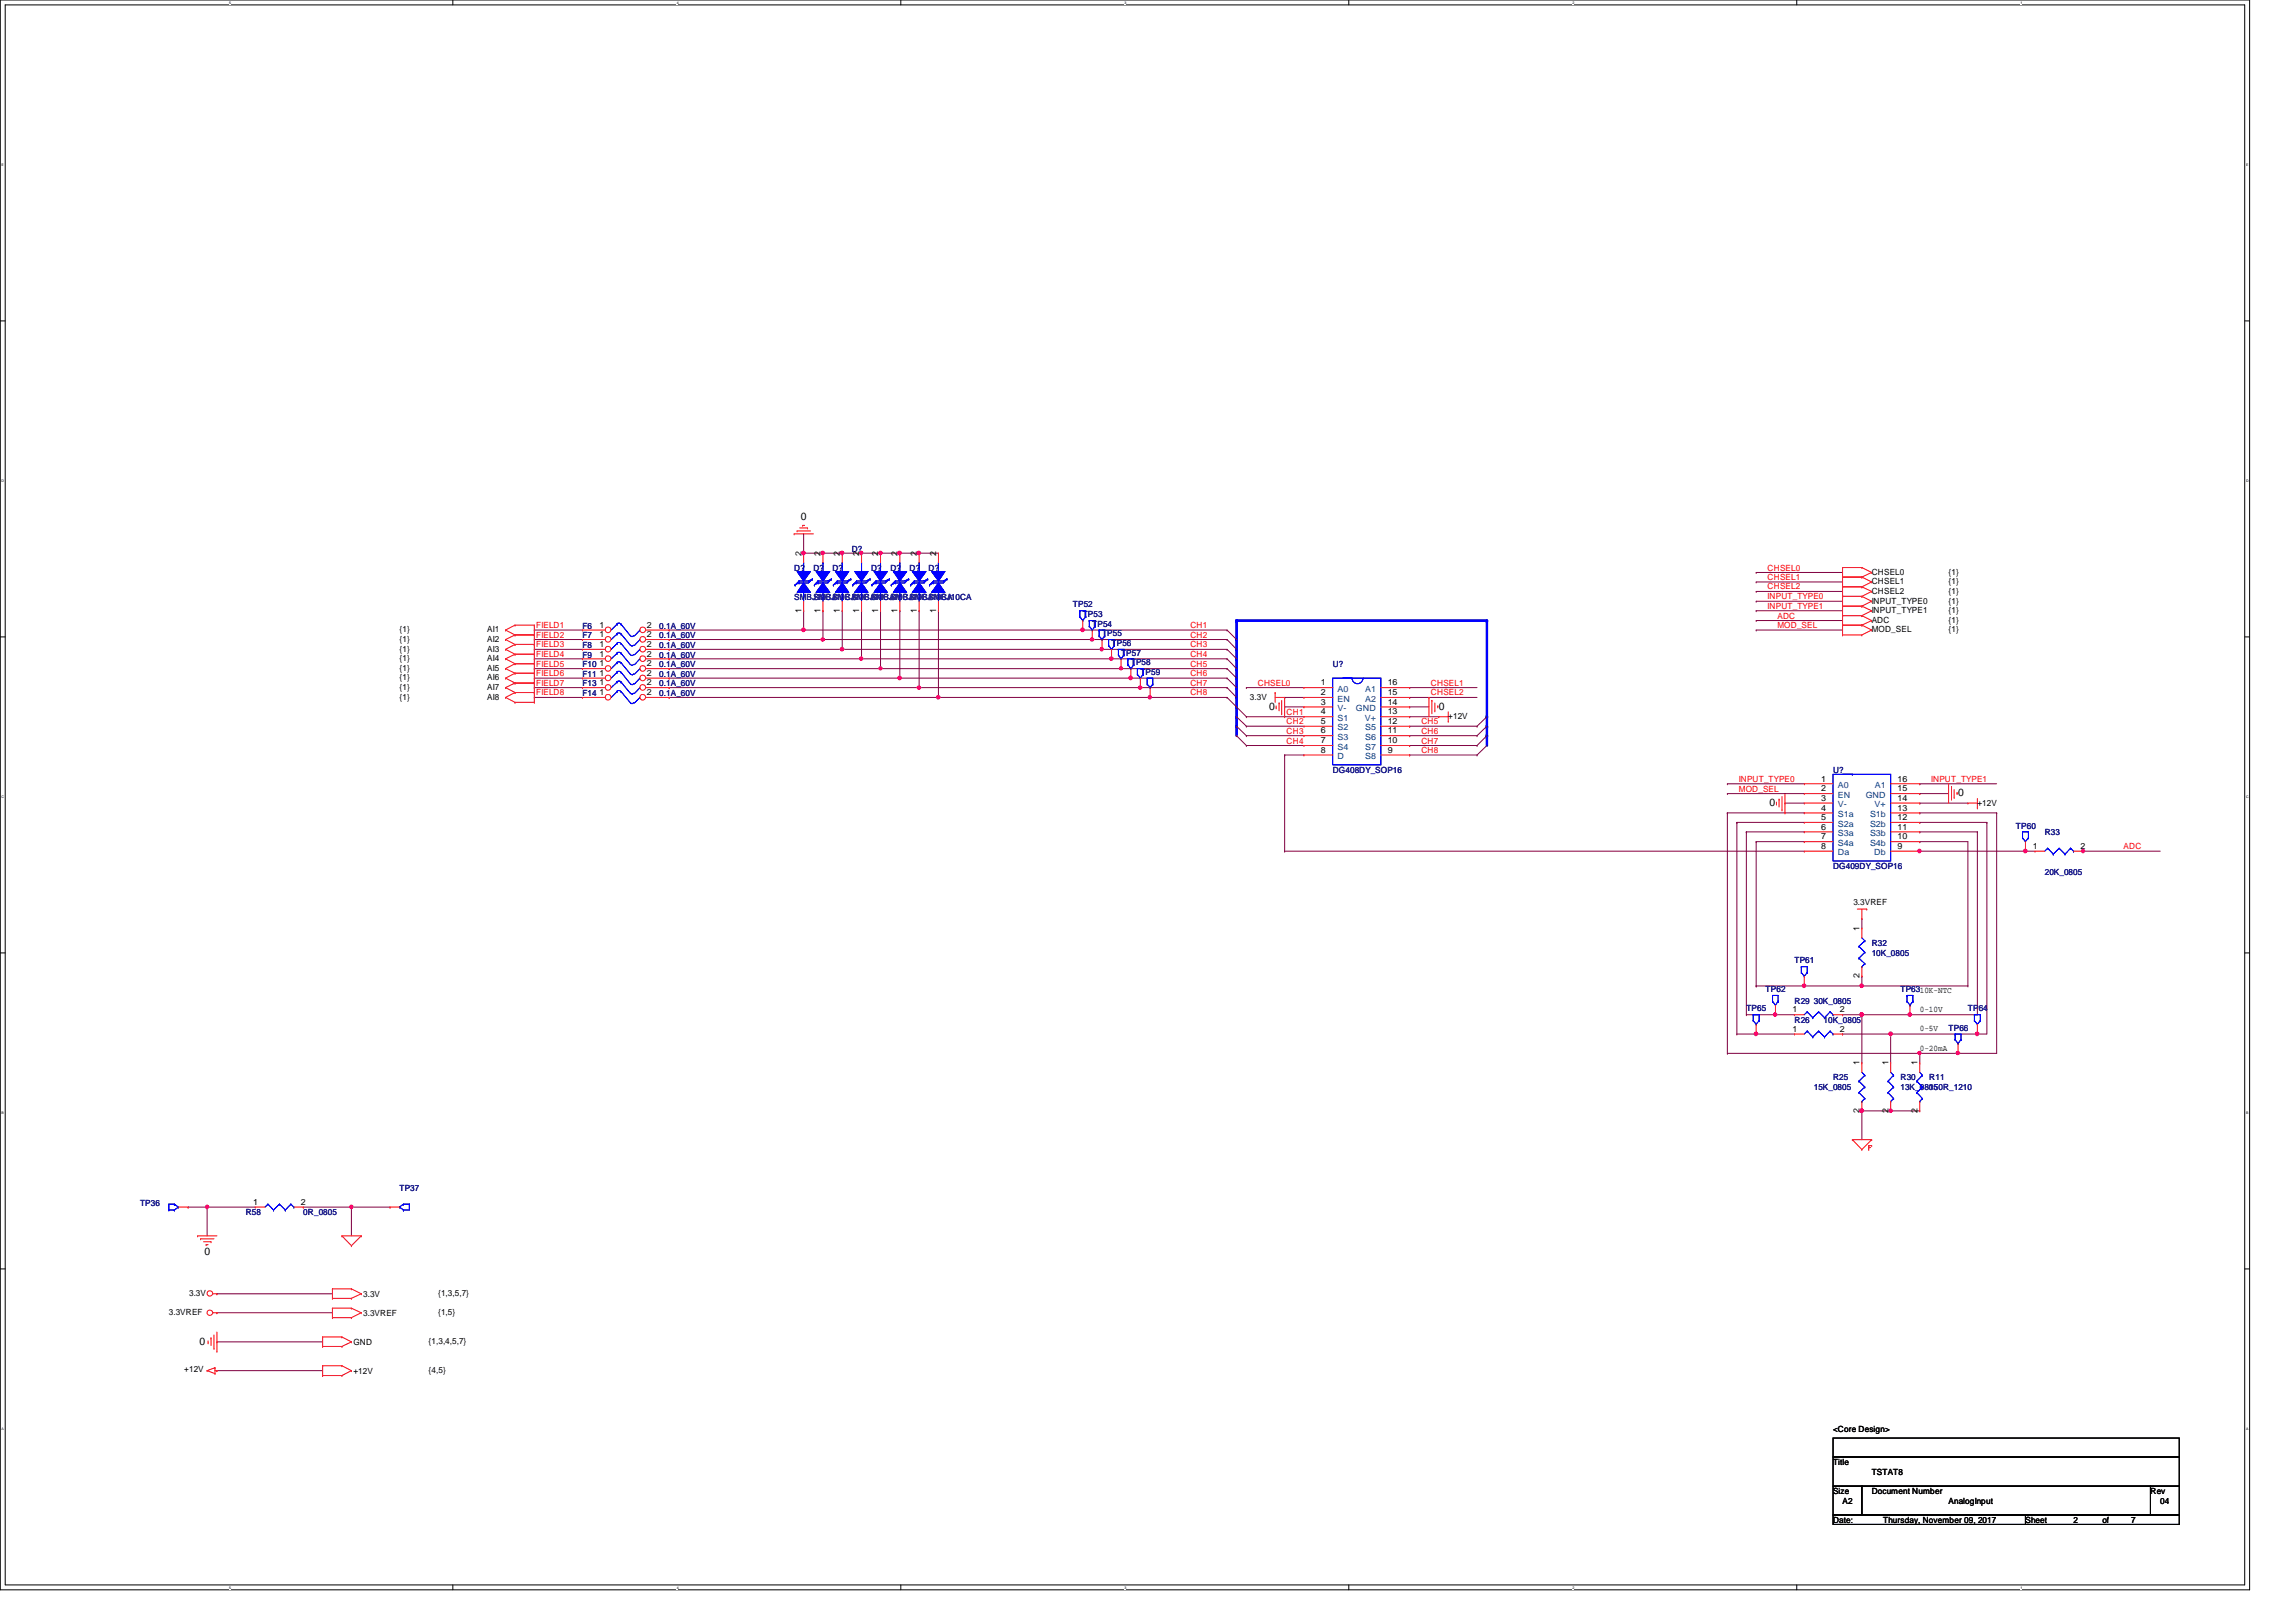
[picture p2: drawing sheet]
<svg xmlns="http://www.w3.org/2000/svg" width="297mm" height="210mm" viewBox="0 0 297 210" stroke-linecap="round" stroke-linejoin="round" font-family="sans-serif">
<defs><g id="words">
<g font-size="1.4">
<text x="103.6" y="67.3">0</text>
<text x="164.2" y="91.9">0</text>
<text x="186.1" y="91.9">0</text>
<text x="228.9" y="104.3">0</text>
<text x="253.3" y="103">0</text>
<text x="26.5" y="162.4">0</text>
<text x="25.8" y="174.1">0</text>
</g>
<g font-size="1.1">
<text x="103.7" y="71.9" transform="rotate(-90 103.7 71.9)">2</text>
<text x="106.2" y="71.9" transform="rotate(-90 106.2 71.9)">2</text>
<text x="108.7" y="71.9" transform="rotate(-90 108.7 71.9)">2</text>
<text x="111.2" y="71.9" transform="rotate(-90 111.2 71.9)">2</text>
<text x="113.6" y="71.9" transform="rotate(-90 113.6 71.9)">2</text>
<text x="116.1" y="71.9" transform="rotate(-90 116.1 71.9)">2</text>
<text x="118.6" y="71.9" transform="rotate(-90 118.6 71.9)">2</text>
<text x="121.1" y="71.9" transform="rotate(-90 121.1 71.9)">2</text>
<text x="242.1" y="74.4">CHSEL0</text>
<text x="242.1" y="75.6">CHSEL1</text>
<text x="242.1" y="76.9">CHSEL2</text>
<text x="252.1" y="74.4">{1}</text>
<text x="252.1" y="75.6">{1}</text>
<text x="252.1" y="76.9">{1}</text>
<text x="51.7" y="81.8">{1}</text>
<text x="51.7" y="83.1">{1}</text>
<text x="63" y="81.8">AI1</text>
<text x="63" y="83.1">AI2</text>
<text x="77.6" y="82.5">1</text>
<text x="77.6" y="83.7">1</text>
<text x="77.6" y="81.2">1</text>
<text x="83.7" y="82.5">2</text>
<text x="83.7" y="83.7">2</text>
<text x="83.7" y="81.2">2</text>
<text x="103.7" y="79.3" transform="rotate(-90 103.7 79.3)">1</text>
<text x="106.2" y="79.3" transform="rotate(-90 106.2 79.3)">1</text>
<text x="108.7" y="79.3" transform="rotate(-90 108.7 79.3)">1</text>
<text x="111.2" y="79.3" transform="rotate(-90 111.2 79.3)">1</text>
<text x="113.6" y="79.3" transform="rotate(-90 113.6 79.3)">1</text>
<text x="116.1" y="79.3" transform="rotate(-90 116.1 79.3)">1</text>
<text x="118.6" y="79.3" transform="rotate(-90 118.6 79.3)">1</text>
<text x="121.1" y="79.3" transform="rotate(-90 121.1 79.3)">1</text>
<text x="242.1" y="78.1">INPUT_TYPE0</text>
<text x="242.1" y="79.4">INPUT_TYPE1</text>
<text x="242.1" y="80.6">ADC</text>
<text x="242.1" y="81.8">MOD_SEL</text>
<text x="252.1" y="78.1">{1}</text>
<text x="252.1" y="79.4">{1}</text>
<text x="252.1" y="81.8">{1}</text>
<text x="252.1" y="80.6">{1}</text>
<text x="51.7" y="84.3">{1}</text>
<text x="51.7" y="85.6">{1}</text>
<text x="51.7" y="86.8">{1}</text>
<text x="51.7" y="88.1">{1}</text>
<text x="51.7" y="89.3">{1}</text>
<text x="63" y="84.3">AI3</text>
<text x="63" y="85.6">AI4</text>
<text x="63" y="86.8">AI5</text>
<text x="63" y="88.1">AI6</text>
<text x="63" y="89.3">AI7</text>
<text x="77.6" y="85">1</text>
<text x="77.6" y="90">1</text>
<text x="77.6" y="86.2">1</text>
<text x="77.6" y="87.5">1</text>
<text x="77.6" y="88.7">1</text>
<text x="83.7" y="85">2</text>
<text x="83.7" y="90">2</text>
<text x="83.7" y="86.2">2</text>
<text x="83.7" y="87.5">2</text>
<text x="83.7" y="88.7">2</text>
<text x="170.9" y="88.7">1</text>
<text x="170.9" y="90">2</text>
<text x="179.5" y="88.7">16</text>
<text x="179.5" y="90">15</text>
<text x="51.7" y="90.6">{1}</text>
<text x="63" y="90.6">AI8</text>
<text x="161.7" y="90.6">3.3V</text>
<text x="170.9" y="91.2">3</text>
<text x="170.9" y="92.5">4</text>
<text x="170.9" y="93.7">5</text>
<text x="170.9" y="94.9">6</text>
<text x="179.5" y="91.2">14</text>
<text x="179.5" y="92.5">13</text>
<text x="179.5" y="93.7">12</text>
<text x="179.5" y="94.9">11</text>
<text x="187.4" y="93">+12V</text>
<text x="170.9" y="96.2">7</text>
<text x="170.9" y="97.4">8</text>
<text x="179.5" y="96.2">10</text>
<text x="179.5" y="97.4">9</text>
<text x="235.6" y="101.1">1</text>
<text x="245.5" y="101.1">16</text>
<text x="235.6" y="102.4">2</text>
<text x="235.6" y="103.6">3</text>
<text x="235.6" y="104.9">4</text>
<text x="235.6" y="106.1">5</text>
<text x="235.6" y="107.4">6</text>
<text x="245.5" y="102.4">15</text>
<text x="245.5" y="103.6">14</text>
<text x="245.5" y="104.9">13</text>
<text x="245.5" y="106.1">12</text>
<text x="245.5" y="107.4">11</text>
<text x="255.8" y="104.3">+12V</text>
<text x="235.6" y="108.6">7</text>
<text x="235.6" y="109.9">8</text>
<text x="245.5" y="108.6">10</text>
<text x="245.5" y="109.9">9</text>
<text x="263" y="109.9">1</text>
<text x="269.2" y="109.9">2</text>
<text x="239.8" y="117.2">3.3VREF</text>
<text x="240.6" y="120.5" transform="rotate(-90 240.6 120.5)">1</text>
<text x="231.9" y="131">1</text>
<text x="238" y="131">2</text>
<text x="240.6" y="126.6" transform="rotate(-90 240.6 126.6)">2</text>
<text x="248.4" y="131">0-10V</text>
<text x="231.9" y="133.5">1</text>
<text x="238" y="133.5">2</text>
<text x="240.6" y="137.9" transform="rotate(-90 240.6 137.9)">1</text>
<text x="244.3" y="137.9" transform="rotate(-90 244.3 137.9)">1</text>
<text x="248.1" y="137.9" transform="rotate(-90 248.1 137.9)">1</text>
<text x="248.4" y="133.5">0-5V</text>
<text x="248.4" y="136">0-20mA</text>
<text x="240.6" y="144.1" transform="rotate(-90 240.6 144.1)">2</text>
<text x="244.3" y="144.1" transform="rotate(-90 244.3 144.1)">2</text>
<text x="248.1" y="144.1" transform="rotate(-90 248.1 144.1)">2</text>
<text x="32.8" y="155.9">1</text>
<text x="38.9" y="155.9">2</text>
<text x="24.5" y="167.7">3.3V</text>
<text x="47" y="167.9">3.3V</text>
<text x="56.7" y="167.7">{1,3,5,7}</text>
<text x="21.8" y="170.2">3.3VREF</text>
<text x="47" y="170.3">3.3VREF</text>
<text x="55.5" y="173.9">{1,3,4,5,7}</text>
<text x="56.7" y="170.2">{1,5}</text>
<text x="23.8" y="177.5">+12V</text>
<text x="45.7" y="174.1">GND</text>
<text x="45.7" y="177.8">+12V</text>
<text x="55.5" y="177.7">{4,5}</text>
<text x="237.1" y="185.3">&lt;Core Design&gt;</text>
<text x="237.1" y="189.6">Title</text>
<text x="242.1" y="190.9">TSTAT8</text>
<text x="237.1" y="193.4">Size</text>
<text x="237.1" y="197.1">Date:</text>
<text x="238.4" y="194.6">A2</text>
<text x="242.1" y="193.4">Document Number</text>
<text x="243.6" y="197.1">Thursday, November 09, 2017</text>
<text x="252.1" y="194.6">AnalogInput</text>
<text x="262" y="197.1">Sheet</text>
<text x="268.3" y="197.1">2</text>
<text x="272" y="197.1">of</text>
<text x="275.7" y="197.1">7</text>
<text x="278.2" y="193.4">Rev</text>
<text x="279.5" y="194.6">04</text>
</g>
<g font-size="1.1" fill="#000080">
<text x="110.2" y="71.4">D?</text>
<text x="102.7" y="73.9">D?</text>
<text x="102.7" y="77.6">SMBJ10CA</text>
<text x="105.2" y="73.9">D?</text>
<text x="105.2" y="77.6">SMBJ10CA</text>
<text x="107.7" y="73.9">D?</text>
<text x="107.7" y="77.6">SMBJ10CA</text>
<text x="110.2" y="77.6">SMBJ10CA</text>
<text x="112.7" y="73.9">D?</text>
<text x="112.7" y="77.6">SMBJ10CA</text>
<text x="115.2" y="73.9">D?</text>
<text x="115.2" y="77.6">SMBJ10CA</text>
<text x="117.7" y="73.9">D?</text>
<text x="117.7" y="77.6">SMBJ10CA</text>
<text x="120.1" y="73.9">D?</text>
<text x="120.1" y="77.6">SMBJ10CA</text>
<text x="75.4" y="82.6">F7</text>
<text x="75.4" y="83.8">F8</text>
<text x="75.4" y="81.4">F6</text>
<text x="85.3" y="82.6">0.1A_60V</text>
<text x="85.3" y="83.8">0.1A_60V</text>
<text x="85.3" y="81.4">0.1A_60V</text>
<text x="138.8" y="78.6">TP52</text>
<text x="140.1" y="79.8">TP53</text>
<text x="141.3" y="81.1">TP54</text>
<text x="142.6" y="82.3">TP55</text>
<text x="143.8" y="83.6">TP56</text>
<text x="75.4" y="85.1">F9</text>
<text x="75.4" y="86.3">F10</text>
<text x="75.4" y="87.6">F11</text>
<text x="75.4" y="88.8">F13</text>
<text x="85.3" y="85.1">0.1A_60V</text>
<text x="85.3" y="86.3">0.1A_60V</text>
<text x="85.3" y="87.6">0.1A_60V</text>
<text x="85.3" y="88.8">0.1A_60V</text>
<text x="145" y="84.8">TP57</text>
<text x="146.3" y="86.1">TP58</text>
<text x="147.5" y="87.3">TP59</text>
<text x="172.4" y="86.3">U?</text>
<text x="75.4" y="90">F14</text>
<text x="85.3" y="90">0.1A_60V</text>
<text x="172.4" y="100">DG408DY_SOP16</text>
<text x="237.1" y="100">U?</text>
<text x="260.8" y="107.2">TP60</text>
<text x="237.1" y="112.5">DG409DY_SOP16</text>
<text x="264.5" y="108.1">R33</text>
<text x="264.5" y="113.2">20K_0805</text>
<text x="232.2" y="124.7">TP61</text>
<text x="242.1" y="122.4">R32</text>
<text x="242.1" y="123.7">10K_0805</text>
<text x="225.9" y="130.9">TP65</text>
<text x="228.4" y="128.4">TP62</text>
<text x="232.2" y="129.9">R29 30K_0805</text>
<text x="245.9" y="128.4">TP6310K-NTC</text>
<text x="254.6" y="130.9">TP64</text>
<text x="232.2" y="132.4">R26</text>
<text x="235.9" y="132.4">10K_0805</text>
<text x="252.1" y="133.4">TP66</text>
<text x="234.7" y="141.1">15K_0805</text>
<text x="237.1" y="139.8">R25</text>
<text x="245.9" y="139.8">R30</text>
<text x="245.9" y="141.1">13K_0805</text>
<text x="249.6" y="139.8">R11</text>
<text x="249.6" y="141.1">150R_1210</text>
<text x="51.7" y="154.2">TP37</text>
<text x="18.1" y="156">TP36</text>
<text x="31.8" y="157.3">R58</text>
<text x="39.2" y="157.3">0R_0805</text>
</g>
<g font-size="1.1" fill="#f00">
<text x="228.7" y="73.8">CHSEL0</text>
<text x="228.7" y="75.1">CHSEL1</text>
<text x="228.7" y="76.3">CHSEL2</text>
<text x="228.7" y="77.6">INPUT_TYPE0</text>
<text x="69.4" y="81.3">FIELD1</text>
<text x="69.4" y="82.5">FIELD2</text>
<text x="69.4" y="83.8">FIELD3</text>
<text x="154" y="81.3">CH1</text>
<text x="154" y="82.5">CH2</text>
<text x="154" y="83.8">CH3</text>
<text x="228.7" y="78.8">INPUT_TYPE1</text>
<text x="230" y="80.1">ADC</text>
<text x="230" y="81.3">MOD_SEL</text>
<text x="69.4" y="85">FIELD4</text>
<text x="69.4" y="86.3">FIELD5</text>
<text x="69.4" y="87.5">FIELD6</text>
<text x="69.4" y="88.7">FIELD7</text>
<text x="154" y="85">CH4</text>
<text x="154" y="86.3">CH5</text>
<text x="154" y="87.5">CH6</text>
<text x="154" y="88.7">CH7</text>
<text x="162.7" y="88.7">CHSEL0</text>
<text x="185.1" y="88.7">CHSEL1</text>
<text x="69.4" y="90">FIELD8</text>
<text x="154" y="90">CH8</text>
<text x="166.5" y="92.5">CH1</text>
<text x="166.5" y="93.7">CH2</text>
<text x="166.5" y="95">CH3</text>
<text x="183.9" y="93.7">CH5</text>
<text x="183.9" y="95">CH6</text>
<text x="185.1" y="90">CHSEL2</text>
<text x="166.5" y="96.2">CH4</text>
<text x="183.9" y="96.2">CH7</text>
<text x="183.9" y="97.5">CH8</text>
<text x="225" y="101.2">INPUT_TYPE0</text>
<text x="249.8" y="101.2">INPUT_TYPE1</text>
<text x="225" y="102.4">MOD_SEL</text>
<text x="274.7" y="109.9">ADC</text>
</g>
<g font-size="1.1" fill="#004080">
<text x="173.1" y="89.5">A0</text>
<text x="176.6" y="89.5">A1</text>
<text x="173.1" y="90.8">EN</text>
<text x="173.1" y="92">V-</text>
<text x="173.1" y="93.3">S1</text>
<text x="173.1" y="94.5">S2</text>
<text x="173.1" y="95.8">S3</text>
<text x="175.4" y="92">GND</text>
<text x="176.6" y="93.3">V+</text>
<text x="176.6" y="90.8">A2</text>
<text x="176.6" y="94.5">S5</text>
<text x="176.6" y="95.8">S6</text>
<text x="173.1" y="97">S4</text>
<text x="173.1" y="98.3">D</text>
<text x="176.6" y="97">S7</text>
<text x="176.6" y="98.3">S8</text>
<text x="237.8" y="102">A0</text>
<text x="242.6" y="102">A1</text>
<text x="237.8" y="103.3">EN</text>
<text x="237.8" y="104.5">V-</text>
<text x="237.8" y="105.7">S1a</text>
<text x="237.8" y="107">S2a</text>
<text x="241.4" y="103.3">GND</text>
<text x="241.9" y="105.7">S1b</text>
<text x="241.9" y="107">S2b</text>
<text x="242.5" y="104.5">V+</text>
<text x="237.8" y="108.2">S3a</text>
<text x="237.8" y="109.5">S4a</text>
<text x="237.8" y="110.7">Da</text>
<text x="241.9" y="108.2">S3b</text>
<text x="241.9" y="109.5">S4b</text>
<text x="242.5" y="110.7">Db</text>
</g>
<g font-size=".5">
<text x="29.6" y=".5">5</text>
<text x="87.5" y=".5">4</text>
<text x="145.5" y=".5">3</text>
<text x="203.5" y=".5">2</text>
<text x="261.4" y=".5">1</text>
<text x=".2" y="21.5">E</text>
<text x="290.6" y="21.5">E</text>
<text x=".2" y="62.4">D</text>
<text x="290.6" y="62.4">D</text>
<text x=".2" y="103.3">C</text>
<text x="290.6" y="103.3">C</text>
<text x=".2" y="144.1">B</text>
<text x="290.6" y="144.1">B</text>
<text x=".2" y="185">A</text>
<text x="290.6" y="185">A</text>
<text x="29.6" y="205.6">5</text>
<text x="87.5" y="205.6">4</text>
<text x="145.5" y="205.6">3</text>
<text x="203.5" y="205.6">2</text>
<text x="261.4" y="205.6">1</text>
</g>
</g></defs>
<path d="M0 0h291v205.7h-291zM.7 .6h289.7v204.5h-289.7z" fill="none" stroke="#000" stroke-width=".13"/>
<g fill="#fff">
<path d="M29.6 .1h.2v.5h-.2z"/>
<path d="M29.6 205.2h.2v.5h-.2z"/>
</g>
<path d="M58.6 0v.6M58.6 205.1v.6" fill="none" stroke="#000" stroke-width=".13"/>
<g fill="#fff">
<path d="M87.5 .1h.3v.5h-.3z"/>
<path d="M87.5 205.2h.3v.5h-.3z"/>
</g>
<path d="M116.5 0v.6M116.5 205.1v.6" fill="none" stroke="#000" stroke-width=".13"/>
<g fill="#fff">
<path d="M145.5 .1h.2v.5h-.2z"/>
<path d="M145.5 205.2h.2v.5h-.2z"/>
</g>
<path d="M174.5 0v.6M174.5 205.1v.6" fill="none" stroke="#000" stroke-width=".13"/>
<g fill="#fff">
<path d="M203.5 .1h.2v.5h-.2z"/>
<path d="M203.5 205.2h.2v.5h-.2z"/>
</g>
<path d="M232.4 0v.6M232.4 205.1v.6" fill="none" stroke="#000" stroke-width=".13"/>
<g fill="#fff">
<path d="M261.4 .1h.2v.5h-.2z"/>
<path d="M261.4 205.2h.2v.5h-.2z"/>
<path d="M.2 21.1h.3v.5h-.3z"/>
<path d="M290.6 21.1h.2v.5h-.2z"/>
<path d="M.2 62h.3v.5h-.3z"/>
<path d="M290.6 62h.3v.5h-.3z"/>
</g>
<path d="M0 41.5h.7M290.4 41.5h.6" fill="none" stroke="#000" stroke-width=".13"/>
<g fill="#fff">
<path d="M.2 102.9h.3v.5h-.3z"/>
<path d="M290.6 102.9h.3v.5h-.3z"/>
</g>
<path d="M0 82.4h.7M290.4 82.4h.6" fill="none" stroke="#000" stroke-width=".13"/>
<g fill="#fff">
<path d="M.2 143.8h.3v.5h-.3z"/>
<path d="M290.6 143.8h.2v.5h-.2z"/>
</g>
<path d="M0 123.3h.7M290.4 123.3h.6" fill="none" stroke="#000" stroke-width=".13"/>
<g fill="#fff">
<path d="M.2 184.7h.3v.5h-.3z"/>
<path d="M290.6 184.7h.3v.5h-.3z"/>
</g>
<path d="M0 164.2h.7M290.4 164.2h.6" fill="none" stroke="#000" stroke-width=".13"/>
<g fill="none" stroke="#800040" stroke-width=".13">
<path d="M240.9 118.9h.1M240.9 118.9v1.2M240.9 126.3h.1M240.9 131.3h.1M240.9 126.3v1.3M240.9 131.3v6.2M26.8 156.2h.1M26.8 156.2v3.7M26.8 156.2h6.2M39.2 156.2h.1M39.2 156.2h6.3M45.5 156.2h.1"/>
<path d="M45.5 156.2v3.7M28.1 173.7h.1M28.1 169.9h.1M28.1 167.4h.1M28.1 173.7h13.6M28.1 169.9h14.9M28.1 167.4h14.9"/>
</g>
<path d="M240.7 131.1h.3l.1 .2-.1 .2h-.2h-.1z" fill-rule="evenodd" fill="#f0f"/>
<path d="M240.7 131.1h.3l.1 .2-.1 .2h-.2h-.1z" fill="none" stroke="#f0f" stroke-width=".13"/>
<path d="M240.9 143.8h.1M240.9 143.8v3.7" fill="none" stroke="#800040" stroke-width=".13"/>
<path d="M240.7 143.6h.3l.1 .1-.1 .2-.2 .1-.1-.1z" fill-rule="evenodd" fill="#f0f"/>
<path d="M240.7 143.6h.3l.1 .1-.1 .2-.2 .1-.1-.1z" fill="none" stroke="#f0f" stroke-width=".13"/>
<path d="M244.6 143.8h.1M244.6 143.8h3.8" fill="none" stroke="#800040" stroke-width=".13"/>
<path d="M244.4 143.6h.3l.1 .1-.1 .2-.1 .1-.2-.1z" fill-rule="evenodd" fill="#f0f"/>
<path d="M244.4 143.6h.3l.1 .1-.1 .2-.1 .1-.2-.1z" fill="none" stroke="#f0f" stroke-width=".13"/>
<path d="M227.2 133.8h.1M227.2 133.8h5M244.6 133.8h.1M244.6 133.8v3.7" fill="none" stroke="#800040" stroke-width=".13"/>
<path d="M227 133.6h.3l.1 .2-.1 .1-.1 .1-.2-.1z" fill-rule="evenodd" fill="#f0f"/>
<path d="M227 133.6h.3l.1 .2-.1 .1-.1 .1-.2-.1z" fill="none" stroke="#f0f" stroke-width=".13"/>
<path d="M69.1 81.5h.1M69.1 81.5h6.2M140.1 81.5h.1M140.1 81.5h18.6" fill="none" stroke="#800040" stroke-width=".13"/>
<path d="M139.9 81.3h.3l.1 .2-.1 .2h-.2h-.1z" fill-rule="evenodd" fill="#f0f"/>
<path d="M139.9 81.3h.3l.1 .2-.1 .2h-.2h-.1z" fill="none" stroke="#f0f" stroke-width=".13"/>
<path d="M160 80.3h32.4" fill="none" stroke="#00f" stroke-width=".34"/>
<circle cx="160" cy="80.3" r=".17" fill="#00f"/>
<path d="M160 89v1.3" fill="none" stroke="#00f" stroke-width=".34"/>
<circle cx="160" cy="89" r=".17" fill="#00f"/>
<path d="M160 87.8v1.2" fill="none" stroke="#00f" stroke-width=".34"/>
<circle cx="160" cy="87.8" r=".17" fill="#00f"/>
<path d="M160 91.5v1.3" fill="none" stroke="#00f" stroke-width=".34"/>
<circle cx="160" cy="91.5" r=".17" fill="#00f"/>
<path d="M160 90.3v1.2" fill="none" stroke="#00f" stroke-width=".34"/>
<circle cx="160" cy="90.3" r=".17" fill="#00f"/>
<path d="M160 92.8v1.2" fill="none" stroke="#00f" stroke-width=".34"/>
<circle cx="160" cy="92.8" r=".17" fill="#00f"/>
<path d="M160 94v1.2" fill="none" stroke="#00f" stroke-width=".34"/>
<circle cx="160" cy="94" r=".17" fill="#00f"/>
<g fill="none" stroke="#800040" stroke-width=".13">
<path d="M69.1 82.8h.1M69.1 82.8h6.2M141.3 82.8h.1M141.3 82.8h17.4M161.2 92.8h.1M161.2 94h.1M161.2 95.2h.1M161.2 96.5h.1M161.2 89h.1M161.2 94h7.5M161.2 95.2h7.5M161.2 96.5h7.5"/>
<path d="M161.2 92.8h7.5M161.2 89h7.5M166.2 90.3h.1M166.2 91.5h.1M166.2 90.3h2.5M166.2 91.5h2.5M182.4 94h.1M182.4 95.2h.1M182.4 96.5h.1M182.4 97.7h.1M182.4 90.3h.1M182.4 89h.1"/>
<path d="M182.4 91.5h.1M182.4 92.8h.1M182.4 94h8.7M182.4 95.2h8.7M182.4 96.5h8.7M182.4 97.7h8.7M182.4 92.8h3.7M182.4 89h8.7M182.4 90.3h8.7M182.4 91.5h2.5"/>
</g>
<path d="M141.1 82.6h.3l.1 .2-.1 .1-.1 .1-.2-.1z" fill-rule="evenodd" fill="#f0f"/>
<path d="M141.1 82.6h.3l.1 .2-.1 .1-.1 .1-.2-.1z" fill="none" stroke="#f0f" stroke-width=".13"/>
<path d="M69.1 84h.1M69.1 84h6.2M142.6 84h.1M142.6 84h16.1" fill="none" stroke="#800040" stroke-width=".13"/>
<path d="M142.4 83.8h.3v.2v.2h-.2h-.1z" fill-rule="evenodd" fill="#f0f"/>
<path d="M142.4 83.8h.3v.2v.2h-.2h-.1z" fill="none" stroke="#f0f" stroke-width=".13"/>
<path d="M238.4 131.3h.1M238.4 133.8h.1M238.4 131.3h2.5M238.4 133.8h6.2" fill="none" stroke="#800040" stroke-width=".13"/>
<path d="M244.4 133.6h.3l.1 .2-.1 .1-.1 .1-.2-.1z" fill-rule="evenodd" fill="#f0f"/>
<path d="M244.4 133.6h.3l.1 .2-.1 .1-.1 .1-.2-.1z" fill="none" stroke="#f0f" stroke-width=".13"/>
<path d="M69.1 85.3h.1M69.1 85.3h6.2M143.8 85.3h.1M143.8 85.3h14.9" fill="none" stroke="#800040" stroke-width=".13"/>
<path d="M143.6 85.1h.3l.1 .1-.1 .2-.1 .1-.2-.1z" fill-rule="evenodd" fill="#f0f"/>
<path d="M143.6 85.1h.3l.1 .1-.1 .2-.1 .1-.2-.1z" fill="none" stroke="#f0f" stroke-width=".13"/>
<path d="M69.1 86.5h.1M69.1 86.5h6.2M145 86.5h.1M145 86.5h13.7" fill="none" stroke="#800040" stroke-width=".13"/>
<path d="M144.9 86.3h.3v.2v.1l-.2 .1-.1-.1z" fill-rule="evenodd" fill="#f0f"/>
<path d="M144.9 86.3h.3v.2v.1l-.2 .1-.1-.1z" fill="none" stroke="#f0f" stroke-width=".13"/>
<path d="M69.1 87.8h.1M69.1 87.8h6.2M146.3 87.8h.1M146.3 87.8h12.4" fill="none" stroke="#800040" stroke-width=".13"/>
<path d="M146.1 87.6h.3l.1 .1-.1 .2-.1 .1-.2-.1z" fill-rule="evenodd" fill="#f0f"/>
<path d="M146.1 87.6h.3l.1 .1-.1 .2-.1 .1-.2-.1z" fill="none" stroke="#f0f" stroke-width=".13"/>
<path d="M69.1 89h.1M69.1 89h6.2M147.5 89h.1M147.5 89h11.2" fill="none" stroke="#800040" stroke-width=".13"/>
<path d="M147.3 88.8h.4v.2v.1l-.2 .1-.2-.1z" fill-rule="evenodd" fill="#f0f"/>
<path d="M147.3 88.8h.4v.2v.1l-.2 .1-.2-.1z" fill="none" stroke="#f0f" stroke-width=".13"/>
<path d="M69.1 90.3h.1M69.1 90.3h6.2M148.8 90.3h.1M148.8 90.3h9.9" fill="none" stroke="#800040" stroke-width=".13"/>
<path d="M148.6 90.1h.3l.1 .1-.1 .2-.1 .1-.2-.1z" fill-rule="evenodd" fill="#f0f"/>
<path d="M148.6 90.1h.3l.1 .1-.1 .2-.1 .1-.2-.1z" fill="none" stroke="#f0f" stroke-width=".13"/>
<g fill="none" stroke="#800040" stroke-width=".13">
<path d="M166.2 97.7h.1M166.2 97.7h2.5M166.2 97.7v12.5M223.5 101.4h.1M223.5 102.7h.1M223.5 102.7h9.9M223.5 101.4h9.9M227.2 108.9h.1M227.2 108.9h6.2M227.2 108.9v18.7M248.4 102.7h.1M248.4 103.9h.1"/>
<path d="M248.4 101.4h.1M248.4 102.7h3.7M248.4 103.9h6.2M248.4 101.4h9.9M227.2 127.6h.1M240.9 127.6h.1M240.9 127.6h13.7"/>
</g>
<path d="M240.7 127.4h.3l.1 .2-.1 .1-.2 .1-.1-.1z" fill-rule="evenodd" fill="#f0f"/>
<path d="M240.7 127.4h.3l.1 .2-.1 .1-.2 .1-.1-.1z" fill="none" stroke="#f0f" stroke-width=".13"/>
<path d="M225.9 107.7h.1M225.9 107.7h7.5M248.4 108.9h.1M248.4 108.9h6.2v18.7M255.8 107.7h.1M255.8 107.7v23.6h-8.7M247.1 131.3h.1M254.6 127.6h.1" fill="none" stroke="#800040" stroke-width=".13"/>
<path d="M246.9 131.1h.3l.1 .2-.1 .2h-.1h-.2z" fill-rule="evenodd" fill="#f0f"/>
<path d="M246.9 131.1h.3l.1 .2-.1 .2h-.1h-.2z" fill="none" stroke="#f0f" stroke-width=".13"/>
<path d="M229.7 131.3h.1M229.7 131.3h2.5" fill="none" stroke="#800040" stroke-width=".13"/>
<path d="M229.5 131.1h.3l.1 .2-.1 .2h-.1h-.2z" fill-rule="evenodd" fill="#f0f"/>
<path d="M229.5 131.1h.3l.1 .2-.1 .2h-.1h-.2z" fill="none" stroke="#f0f" stroke-width=".13"/>
<g fill="none" stroke="#800040" stroke-width=".13">
<path d="M223.5 105.2h.1M223.5 105.2h9.9M224.7 106.4h.1M224.7 106.4v27.4M224.7 106.4h8.7M225.9 107.7h.1M225.9 107.7v23.6M248.4 107.7h.1M248.4 106.4h.1M248.4 106.4h8.6M248.4 107.7h7.4M257 106.4h.1"/>
<path d="M257 106.4v27.4h-1.2M255.8 133.8h.1"/>
</g>
<path d="M255.6 133.6h.3l.1 .2-.1 .1-.1 .1-.2-.1z" fill-rule="evenodd" fill="#f0f"/>
<path d="M255.6 133.6h.3l.1 .2-.1 .1-.1 .1-.2-.1z" fill="none" stroke="#f0f" stroke-width=".13"/>
<path d="M253.3 136.3h.1M253.3 136.3h5" fill="none" stroke="#800040" stroke-width=".13"/>
<path d="M253.1 136.1h.4v.2v.1l-.2 .1-.2-.1z" fill-rule="evenodd" fill="#f0f"/>
<path d="M253.1 136.1h.4v.2v.1l-.2 .1-.2-.1z" fill="none" stroke="#f0f" stroke-width=".13"/>
<path d="M223.5 105.2h.1M223.5 105.2v31.1M262 110.2h.1M262 110.2h1.3" fill="none" stroke="#800040" stroke-width=".13"/>
<path d="M261.8 110h.4l.1 .1-.1 .2-.2 .1-.2-.1z" fill-rule="evenodd" fill="#f0f"/>
<path d="M261.8 110h.4l.1 .1-.1 .2-.2 .1-.2-.1z" fill="none" stroke="#f0f" stroke-width=".13"/>
<path d="M248.4 105.2h.1M248.4 105.2h9.9M258.3 105.2h.1M258.3 105.2v31.1M269.5 110.2h.1M269.5 110.2h10" fill="none" stroke="#800040" stroke-width=".13"/>
<path d="M269.3 110h.3l.1 .1-.1 .2-.1 .1-.2-.1z" fill-rule="evenodd" fill="#f0f"/>
<path d="M269.3 110h.3l.1 .1-.1 .2-.1 .1-.2-.1z" fill="none" stroke="#f0f" stroke-width=".13"/>
<g fill="none" stroke="#800040" stroke-width=".13">
<path d="M104 79h.1M104 79v2.5h-17.4M106.5 79h.1M106.5 79v3.8h-19.9M109 79h.1M109 79v5h-22.4M111.5 79h.1M111.5 79v6.3h-24.9M113.9 79h.1M113.9 71.6h.1M113.9 79v7.5h-27.3M113.9 71.6h2.5"/>
<path d="M116.4 79h.1M116.4 79v8.8h-29.8M118.9 79h.1M118.9 79v10h-32.3M121.4 79h.1M121.4 79v11.3h-34.8M86.6 81.5h.1M86.6 85.3h.1M86.6 84h.1M86.6 82.8h.1M86.6 87.8h.1M86.6 86.5h.1"/>
<path d="M86.6 90.3h.1M86.6 89h.1"/>
</g>
<path d="M113.8 71.4h.3v.1v.2l-.2 .1-.1-.1z" fill-rule="evenodd" fill="#f0f"/>
<path d="M113.8 71.4h.3v.1v.2l-.2 .1-.1-.1z" fill="none" stroke="#f0f" stroke-width=".13"/>
<path d="M116.4 71.6h.1M116.4 71.6h2.5" fill="none" stroke="#800040" stroke-width=".13"/>
<path d="M116.2 71.4h.3l.1 .1-.1 .2-.1 .1-.2-.1z" fill-rule="evenodd" fill="#f0f"/>
<path d="M116.2 71.4h.3l.1 .1-.1 .2-.1 .1-.2-.1z" fill="none" stroke="#f0f" stroke-width=".13"/>
<path d="M118.9 71.6h.1M118.9 71.6h2.5" fill="none" stroke="#800040" stroke-width=".13"/>
<path d="M118.7 71.4h.3l.1 .1-.1 .2-.1 .1-.2-.1z" fill-rule="evenodd" fill="#f0f"/>
<path d="M118.7 71.4h.3l.1 .1-.1 .2-.1 .1-.2-.1z" fill="none" stroke="#f0f" stroke-width=".13"/>
<path d="M104 71.6h.1M104 71.6h2.5" fill="none" stroke="#800040" stroke-width=".13"/>
<path d="M103.8 71.4h.3l.1 .1-.1 .2-.2 .1-.1-.1z" fill-rule="evenodd" fill="#f0f"/>
<path d="M103.8 71.4h.3l.1 .1-.1 .2-.2 .1-.1-.1z" fill="none" stroke="#f0f" stroke-width=".13"/>
<path d="M111.5 71.6h.1M111.5 71.6h2.4" fill="none" stroke="#800040" stroke-width=".13"/>
<path d="M111.3 71.4h.3v.1v.2l-.2 .1-.1-.1z" fill-rule="evenodd" fill="#f0f"/>
<path d="M111.3 71.4h.3v.1v.2l-.2 .1-.1-.1z" fill="none" stroke="#f0f" stroke-width=".13"/>
<path d="M106.5 71.6h.1M106.5 71.6h2.5" fill="none" stroke="#800040" stroke-width=".13"/>
<path d="M106.3 71.4h.3l.1 .1-.1 .2-.2 .1-.1-.1z" fill-rule="evenodd" fill="#f0f"/>
<path d="M106.3 71.4h.3l.1 .1-.1 .2-.2 .1-.1-.1z" fill="none" stroke="#f0f" stroke-width=".13"/>
<path d="M109 71.6h.1M109 71.6h2.5" fill="none" stroke="#800040" stroke-width=".13"/>
<path d="M108.8 71.4h.3l.1 .1-.1 .2-.2 .1-.1-.1z" fill-rule="evenodd" fill="#f0f"/>
<path d="M108.8 71.4h.3l.1 .1-.1 .2-.2 .1-.1-.1z" fill="none" stroke="#f0f" stroke-width=".13"/>
<path d="M230.9 103.9h.1M230.9 103.9h2.5" fill="none" stroke="#800040" stroke-width=".13"/>
<path d="M160 80.3v2.5" fill="none" stroke="#00f" stroke-width=".34"/>
<circle cx="160" cy="80.3" r=".17" fill="#00f"/>
<path d="M160 82.8v1.2" fill="none" stroke="#00f" stroke-width=".34"/>
<circle cx="160" cy="82.8" r=".17" fill="#00f"/>
<path d="M160 84v1.3" fill="none" stroke="#00f" stroke-width=".34"/>
<circle cx="160" cy="84" r=".17" fill="#00f"/>
<path d="M160 85.3v1.2" fill="none" stroke="#00f" stroke-width=".34"/>
<circle cx="160" cy="85.3" r=".17" fill="#00f"/>
<path d="M160 86.5v1.3" fill="none" stroke="#00f" stroke-width=".34"/>
<circle cx="160" cy="86.5" r=".17" fill="#00f"/>
<path d="M233.4 127.6h.1M233.4 127.6h7.5" fill="none" stroke="#800040" stroke-width=".13"/>
<path d="M233.2 127.4h.4v.2v.1l-.2 .1-.2-.1z" fill-rule="evenodd" fill="#f0f"/>
<path d="M233.2 127.4h.4v.2v.1l-.2 .1-.2-.1z" fill="none" stroke="#f0f" stroke-width=".13"/>
<path d="M166.2 110.2h.1M166.2 110.2h67.2M223.5 136.3h.1M223.5 136.3h24.9M248.4 136.3h.1M248.4 136.3v1.2" fill="none" stroke="#800040" stroke-width=".13"/>
<path d="M192.4 80.3v12.5" fill="none" stroke="#00f" stroke-width=".34"/>
<circle cx="192.4" cy="80.3" r=".17" fill="#00f"/>
<path d="M192.4 92.8v1.2" fill="none" stroke="#00f" stroke-width=".34"/>
<circle cx="192.4" cy="92.8" r=".17" fill="#00f"/>
<path d="M192.4 94v1.2" fill="none" stroke="#00f" stroke-width=".34"/>
<circle cx="192.4" cy="94" r=".17" fill="#00f"/>
<path d="M192.4 95.2v1.3" fill="none" stroke="#00f" stroke-width=".34"/>
<circle cx="192.4" cy="95.2" r=".17" fill="#00f"/>
<g fill="none" stroke="#800040" stroke-width=".13">
<path d="M104 69.1h.1M104 69.1v2.5M227.2 74.1h.1M227.2 75.3h.1M227.2 76.5h.1M227.2 77.8h.1M227.2 79h.1M227.2 74.1h11.2M227.2 75.3h11.2M227.2 76.5h11.2M227.2 77.8h11.2M227.2 79h11.2"/>
<path d="M104 81.5h.1M104 81.5h36.1M227.2 80.3h.1M227.2 81.5h.1M227.2 80.3h11.2M227.2 81.5h11.2M28.1 177.4h.1M28.1 177.4h13.6"/>
</g>
<path d="M103.8 81.3h.3l.1 .2-.1 .2h-.2h-.1z" fill-rule="evenodd" fill="#f0f"/>
<path d="M103.8 81.3h.3l.1 .2-.1 .2h-.2h-.1z" fill="none" stroke="#f0f" stroke-width=".13"/>
<path d="M106.5 82.8h.1M106.5 82.8h34.8" fill="none" stroke="#800040" stroke-width=".13"/>
<path d="M106.3 82.6h.3l.1 .2-.1 .1-.2 .1-.1-.1z" fill-rule="evenodd" fill="#f0f"/>
<path d="M106.3 82.6h.3l.1 .2-.1 .1-.2 .1-.1-.1z" fill="none" stroke="#f0f" stroke-width=".13"/>
<path d="M109 84h.1M109 84h33.6" fill="none" stroke="#800040" stroke-width=".13"/>
<path d="M108.8 83.8h.3l.1 .2-.1 .2h-.2h-.1z" fill-rule="evenodd" fill="#f0f"/>
<path d="M108.8 83.8h.3l.1 .2-.1 .2h-.2h-.1z" fill="none" stroke="#f0f" stroke-width=".13"/>
<path d="M111.5 85.3h.1M111.5 85.3h32.3" fill="none" stroke="#800040" stroke-width=".13"/>
<path d="M111.3 85.1h.3v.1v.2l-.2 .1-.1-.1z" fill-rule="evenodd" fill="#f0f"/>
<path d="M111.3 85.1h.3v.1v.2l-.2 .1-.1-.1z" fill="none" stroke="#f0f" stroke-width=".13"/>
<path d="M113.9 86.5h.1M113.9 86.5h31.1" fill="none" stroke="#800040" stroke-width=".13"/>
<path d="M113.8 86.3h.3v.2v.1l-.2 .1-.1-.1z" fill-rule="evenodd" fill="#f0f"/>
<path d="M113.8 86.3h.3v.2v.1l-.2 .1-.1-.1z" fill="none" stroke="#f0f" stroke-width=".13"/>
<path d="M116.4 87.8h.1M116.4 87.8h29.9" fill="none" stroke="#800040" stroke-width=".13"/>
<path d="M116.2 87.6h.3l.1 .1-.1 .2-.1 .1-.2-.1z" fill-rule="evenodd" fill="#f0f"/>
<path d="M116.2 87.6h.3l.1 .1-.1 .2-.1 .1-.2-.1z" fill="none" stroke="#f0f" stroke-width=".13"/>
<path d="M118.9 89h.1M118.9 89h28.6" fill="none" stroke="#800040" stroke-width=".13"/>
<path d="M118.7 88.8h.3l.1 .2-.1 .1-.1 .1-.2-.1z" fill-rule="evenodd" fill="#f0f"/>
<path d="M118.7 88.8h.3l.1 .2-.1 .1-.1 .1-.2-.1z" fill="none" stroke="#f0f" stroke-width=".13"/>
<path d="M121.4 90.3h.1M121.4 90.3h27.4" fill="none" stroke="#800040" stroke-width=".13"/>
<path d="M121.2 90.1h.3l.1 .1-.1 .2-.1 .1-.2-.1z" fill-rule="evenodd" fill="#f0f"/>
<path d="M121.2 90.1h.3l.1 .1-.1 .2-.1 .1-.2-.1z" fill="none" stroke="#f0f" stroke-width=".13"/>
<path d="M248.4 110.2h.1M248.4 110.2h13.6" fill="none" stroke="#800040" stroke-width=".13"/>
<path d="M248.2 110h.3v.1v.2l-.2 .1-.1-.1z" fill-rule="evenodd" fill="#f0f"/>
<path d="M248.2 110h.3v.1v.2l-.2 .1-.1-.1z" fill="none" stroke="#f0f" stroke-width=".13"/>
<path d="M225.9 131.3h.1M225.9 131.3h3.8M240.9 131.3h.1M240.9 131.3h6.2" fill="none" stroke="#800040" stroke-width=".13"/>
<path d="M240.7 131.1h.3l.1 .2-.1 .2h-.2h-.1z" fill-rule="evenodd" fill="#f0f"/>
<path d="M240.7 131.1h.3l.1 .2-.1 .2h-.2h-.1z" fill="none" stroke="#f0f" stroke-width=".13"/>
<path d="M244.6 133.8h.1M244.6 133.8h11.2" fill="none" stroke="#800040" stroke-width=".13"/>
<path d="M244.4 133.6h.3l.1 .2-.1 .1-.1 .1-.2-.1z" fill-rule="evenodd" fill="#f0f"/>
<path d="M244.4 133.6h.3l.1 .2-.1 .1-.1 .1-.2-.1z" fill="none" stroke="#f0f" stroke-width=".13"/>
<path d="M224.7 133.8h.1M224.7 133.8h2.5M248.4 136.3h.1M248.4 136.3h4.9" fill="none" stroke="#800040" stroke-width=".13"/>
<path d="M248.2 136.1h.3v.2v.1l-.2 .1-.1-.1z" fill-rule="evenodd" fill="#f0f"/>
<path d="M248.2 136.1h.3v.2v.1l-.2 .1-.1-.1z" fill="none" stroke="#f0f" stroke-width=".13"/>
<path d="M227.2 127.6h.1M227.2 127.6h6.2M24.3 156.2h.1M24.3 156.2h2.5" fill="none" stroke="#800040" stroke-width=".13"/>
<path d="M26.6 156h.3l.1 .2-.1 .1-.1 .1-.2-.1z" fill-rule="evenodd" fill="#f0f"/>
<path d="M26.6 156h.3l.1 .2-.1 .1-.1 .1-.2-.1z" fill="none" stroke="#f0f" stroke-width=".13"/>
<path d="M45.5 156.2h5M50.5 156.2h.1" fill="none" stroke="#800040" stroke-width=".13"/>
<path d="M45.3 156h.3l.1 .2-.1 .1-.1 .1-.2-.1z" fill-rule="evenodd" fill="#f0f"/>
<path d="M45.3 156h.3l.1 .2-.1 .1-.1 .1-.2-.1z" fill="none" stroke="#f0f" stroke-width=".13"/>
<path d="M240.9 143.8h.1M240.9 143.8h3.7" fill="none" stroke="#800040" stroke-width=".13"/>
<path d="M240.7 143.6h.3l.1 .1-.1 .2-.2 .1-.1-.1z" fill-rule="evenodd" fill="#f0f"/>
<path d="M240.7 143.6h.3l.1 .1-.1 .2-.2 .1-.1-.1z" fill="none" stroke="#f0f" stroke-width=".13"/>
<g fill="none" stroke="#f00" stroke-width=".13">
<path d="M102.7 69.1h.1M102.7 69.1h2.5M103.1 68.7h.1M103.1 68.7h1.8M103.5 68.3h1M103.8 68h.1M103.8 68h.3M104.5 68.3h.1M238.4 73.4h.1M238.4 74.7h.1M238.4 75.9h.1M238.4 77.2h.1"/>
<path d="M238.4 78.4h.1M238.4 79.7h.1M238.4 73.4h2.5M238.4 73.4v8.8M238.4 74.7h2.5M238.4 75.9h2.5M238.4 77.2h2.5M238.4 78.4h2.5M238.4 79.7h2.5M240.9 73.4h.1M240.9 74.7h.1M240.9 75.9h.1"/>
<path d="M240.9 77.2h.1M240.9 78.4h.1M240.9 79.7h.1M240.9 73.4l1.2 .7M240.9 74.7l1.2 .6M240.9 75.9l1.2 .6M240.9 77.2l1.2 .6M240.9 78.4l1.2 .6M240.9 79.7l1.2 .6M242.1 74.1h.1M242.1 75.3h.1M242.1 76.5h.1"/>
<path d="M242.1 77.8h.1M242.1 79h.1M242.1 74.1l-1.2 .6M242.1 75.3l-1.2 .6M242.1 76.5l-1.2 .7M242.1 77.8l-1.2 .6M242.1 79l-1.2 .7M65.4 81.5h.1M65.4 82.8h.1M65.4 84h.1M65.4 85.3h.1M65.4 86.5h.1"/>
<path d="M65.4 87.8h.1M65.4 89h.1M65.4 90.3h.1M65.4 81.5l1.2 .7M65.4 82.8l1.2 .6M65.4 84l1.2 .7M65.4 85.3l1.2 .6M65.4 86.5l1.2 .6M65.4 87.8l1.2 .6M65.4 89l1.2 .6M65.4 90.3l1.2 .6M66.6 82.2h.1"/>
<path d="M66.6 80.9h.1M66.6 83.4h.1M66.6 84.7h.1M66.6 85.9h.1M66.6 87.1h.1M66.6 88.4h.1M66.6 89.6h.1M66.6 90.9h.1M66.6 82.2h2.5M66.6 80.9h2.5M66.6 80.9l-1.2 .6M66.6 83.4h2.5"/>
<path d="M66.6 82.2l-1.2 .6M66.6 84.7h2.5M66.6 83.4l-1.2 .6M66.6 85.9h2.5M66.6 84.7l-1.2 .6M66.6 87.1h2.5M66.6 85.9l-1.2 .6M66.6 88.4h2.5M66.6 87.1l-1.2 .7M66.6 89.6h2.5M66.6 88.4l-1.2 .6M66.6 90.9h2.5"/>
<path d="M66.6 89.6l-1.2 .7M69.1 82.2h.1M69.1 80.9h.1M69.1 83.4h.1M69.1 84.7h.1M69.1 85.9h.1M69.1 87.1h.1M69.1 88.4h.1M69.1 89.6h.1M69.1 90.9h.1M69.1 80.9v10M141.3 82.8h.1"/>
<path d="M141.3 81.5v1.3M165 89.6h.1M165 90.3h1.2M165 89.6v1.3M165.1 91.6h.1M165.1 91.4v.2M165.5 91h.1M165.5 91v1M165.8 92.4h.1M165.8 90.6v1.8M166.2 92.8h.1M166.2 90.3h.1"/>
<path d="M166.2 90.3v2.5M184.9 90.3h.1M184.9 90.3v2.5M185.2 90.6h.1M185.2 90.6v1.8M185.6 92h.1M185.6 91v1M186 91.4h.1M186 91.4v.2M186.1 92.8h.1M186.1 92.8h1.3M187.4 93.3h.1"/>
<path d="M187.4 92.1v1.2M238.4 80.9h.1M238.4 82.2h.1M238.4 82.2h2.5M238.4 80.9h2.5M240.9 80.9h.1M240.9 82.2h.1M240.9 80.9l1.2 .6M242.1 80.3h.1M242.1 81.5h.1M242.1 80.3l-1.2 .6M242.1 81.5l-1.2 .7"/>
<path d="M229.8 104.1h.1M229.8 103.8v.3M230.2 103.4h.1M230.2 103.4v1M230.5 104.8h.1M230.5 103.1v1.7M230.9 105.2h.1M230.9 102.7v2.5M240.3 117.6h1.2M240.9 118.9h.1M240.9 117.6v1.3M241.5 117.6h.1"/>
<path d="M252.1 101.4h.1M252.1 101.4v2.5M252.5 101.8h.1M252.5 101.8v1.7M252.8 103.2h.1M252.8 102.2v1M253.2 102.6h.1M253.2 102.6v.2M254.6 103.9h.1M254.6 103.9h1.2M255.8 104.6h.1M255.8 103.3v1.3"/>
<path d="M244.6 137.5h.1M244.6 137.5v1.3M25.6 159.9h.1M25.6 159.9h2.5M44.2 159.9h.1M44.2 159.9h2.5M44.2 159.9l1.3 1.3M46.7 159.9h.1M46.7 159.9l-1.2 1.3M239.6 147.5h.1M239.6 147.5h2.5M239.6 147.5l1.3 1.3"/>
<path d="M240.9 148.8h.1M241.8 148.3h.1M241.8 148.8h.1M241.8 148.5h.1M241.8 148.3h.3M241.8 148.3v.5M241.8 148.5h.2M242.1 147.5h.1M242.1 148.3h.1M242.1 147.5l-1.2 1.3M244.6 143.8h.1M244.6 142.5v1.3"/>
<path d="M25.9 160.3h.1M25.9 160.3h1.8M26.3 160.7h1M26.7 161.1h.1M26.7 161.1h.2M26.8 177.4h.1M26.8 177.4l1 .4M26.9 173.8h.1M26.9 173.5v.3M27.3 160.7h.1M27.3 173.1h.1M27.3 173.1v1"/>
<path d="M27.6 169.9h.5M27.6 167.4h.5M27.7 174.5h.1M27.7 172.8v1.7M27.8 177h.1M27.8 177.8h.1M27.8 177v.8M27.8 177.4h.3M27.8 177l-1 .4M28.1 174.9h.1M28.1 169.9h.1M28.1 167.4h.1"/>
<path d="M28.1 177.4h.1M28.1 172.4v2.5M41.7 173h.1M41.7 174.2h.1M41.7 176.7h.1M41.7 178h.1M41.7 173h2.5M41.7 173v1.2M41.7 176.7v1.3M41.7 174.2h2.5M41.7 176.7h2.5M41.7 178h2.5"/>
<path d="M43 169.3h.1M43 170.5h.1M43 166.8h.1M43 168h.1M43 169.3h2.5M43 166.8v1.2M43 169.3v1.2M43 170.5h2.5M43 166.8h2.5M43 168h2.5M44.2 173h.1M44.2 174.2h.1"/>
<path d="M44.2 176.7h.1M44.2 178h.1M44.2 173l1.3 .7M44.2 176.7l1.3 .7M45.5 173.7h.1M45.5 169.3h.1M45.5 170.5h.1M45.5 166.8h.1M45.5 168h.1M45.5 177.4h.1M45.5 161.2h.1M45.5 173.7l-1.3 .5"/>
<path d="M45.5 169.3l1.2 .6M45.5 166.8l1.2 .6M45.5 177.4l-1.3 .6M46.7 169.9h.1M46.7 167.4h.1M46.7 169.9l-1.2 .6M46.7 167.4l-1.2 .6"/>
<circle cx="27.2" cy="169.9" r=".36"/>
<circle cx="27.2" cy="167.4" r=".36"/>
</g>
<g fill="none" stroke="#800040" stroke-width=".13">
<path d="M158.7 82.8h.1M158.7 81.5h.1M158.7 90.3h.1M158.7 89h.1M158.7 87.8h.1M158.7 86.5h.1M158.7 85.3h.1M158.7 84h.1M158.7 82.8l1.3 1.2M158.7 81.5l1.3 1.3M158.7 90.3l2.5 2.5M158.7 89l1.3 1.3"/>
<path d="M158.7 87.8l1.3 1.2M158.7 86.5l1.3 1.3M158.7 85.3l1.3 1.2M158.7 84l1.3 1.3M160 95.2h.1M160 94h.1M160 92.8h.1M160 91.5h.1M160 95.2l1.2 1.3M160 94l1.2 1.2M160 92.8l1.2 1.2M191.1 97.7h.1"/>
<path d="M191.1 96.5h.1M191.1 95.2h.1M191.1 94h.1M192.4 96.5l-1.3 1.2M192.4 95.2l-1.3 1.3M192.4 94l-1.3 1.2M192.4 92.8l-1.3 1.2"/>
</g>
<path d="M237.1 186.1h44.8v2.5h-44.8zM237.1 188.6h44.8v3.7h-44.8zM237.1 192.3h3.8v3.7h-3.8zM237.1 196h24.9v1.3h-24.9zM240.9 192.3h37.3v3.7h-37.3zM262 196h19.9v1.3h-19.9zM278.2 192.3h3.7v3.7h-3.7z" fill="none" stroke="#000" stroke-width=".13"/>
<g fill="none" stroke="#00f" stroke-width=".13">
<path d="M79.8 84.5l.2-.1 .3 .1M79.8 84.5h.1M79.8 84.5l-.7 .8M80.3 84.5h.1M80.3 84.5l1.3 1.5M81.6 86l.2 .1 .2-.1M82.8 85.3h.1M82.8 85.3l-.7 .7M140.9 80.3h.1M140.9 81h.1M140.9 80.3h.8v.7M140.9 80.3v.7"/>
<path d="M140.9 81l.4 .5M141.3 81.5h.1M141.7 81h.1M141.7 81l-.4 .5M244.3 139.9h.1M244.3 139.9l.7 .8M244.6 138.8l.4 .3M245 139.1h.1M245 139.1l-.7 .8M244.3 141.4h.1M244.3 141.4l.7 .8M244.6 142.5h.1"/>
<path d="M245 140.7h.1M245 142.2h.1M245 140.7l-.7 .7M245 142.2l-.4 .3"/>
</g>
<circle cx="78.7" cy="85.2" r=".37" fill="#fff"/>
<g fill="none" stroke="#f00" stroke-width=".13">
<path d="M75.3 85.3h.1M75.3 85.3h3"/>
<circle cx="78.7" cy="85.2" r=".37"/>
</g>
<circle cx="83.2" cy="85.2" r=".37" fill="#fff"/>
<g fill="none" stroke="#f00" stroke-width=".13">
<path d="M83.6 85.3h3M86.6 85.3h.1M148.8 90.3h.1M148.8 89v1.3M240.9 137.5h.1M240.9 137.5v1.3M255.8 133.8h.1M255.8 132.5v1.3M240.9 143.8h.1M240.9 142.5v1.3"/>
<circle cx="83.2" cy="85.2" r=".37"/>
</g>
<g fill="none" stroke="#00f" stroke-width=".13">
<path d="M79.8 89.5l.3-.1 .2 .1M79.8 89.5h.1M79.8 89.5l-.7 .8M80.3 89.5h.1M80.3 89.5l1.3 1.5M81.6 90.9l.2 .2 .2-.2M82.8 90.3h.1M82.8 90.3l-.7 .7M148.4 87.8h.1M148.4 88.5h.1M148.4 87.8h.7v.7M148.4 87.8v.7"/>
<path d="M148.4 88.5l.4 .5M148.8 89h.1M149.1 88.5h.1M149.1 88.5l-.3 .5M240.5 139.9h.1M240.5 139.9l.8 .8M240.9 138.8l.4 .3M241.3 139.1h.1M241.3 139.1l-.8 .8M255.4 131.3h.1M255.4 132.1h.1M255.4 131.3h.8v.8"/>
<path d="M255.4 131.3v.8M255.4 132.1l.4 .4M255.8 132.5h.1M256.2 132.1h.1M256.2 132.1l-.4 .4M240.5 141.4h.1M240.5 141.4l.8 .8M240.9 142.5h.1M241.3 140.7h.1M241.3 142.2h.1M241.3 140.7l-.8 .7M241.3 142.2l-.4 .3"/>
</g>
<circle cx="78.7" cy="90.2" r=".37" fill="#fff"/>
<g fill="none" stroke="#f00" stroke-width=".13">
<path d="M75.3 90.3h.1M75.3 90.3h3"/>
<circle cx="78.7" cy="90.2" r=".37"/>
</g>
<circle cx="83.2" cy="90.2" r=".37" fill="#fff"/>
<g fill="none" stroke="#f00" stroke-width=".13">
<path d="M83.6 90.3h3M86.6 90.3h.1"/>
<circle cx="83.2" cy="90.2" r=".37"/>
</g>
<path d="M79.8 82l.2-.1 .3 .1M79.8 82h.1M79.8 82l-.7 .8M80.3 82h.1M80.3 82l1.3 1.5M81.6 83.5l.2 .1 .2-.1M82.8 82.8h.1M82.8 82.8l-.7 .7" fill="none" stroke="#00f" stroke-width=".13"/>
<circle cx="78.7" cy="82.7" r=".37" fill="#fff"/>
<g fill="none" stroke="#f00" stroke-width=".13">
<path d="M75.3 82.8h.1M75.3 82.8h3"/>
<circle cx="78.7" cy="82.7" r=".37"/>
</g>
<circle cx="83.2" cy="82.7" r=".37" fill="#fff"/>
<g fill="none" stroke="#f00" stroke-width=".13">
<path d="M83.6 82.8h3M86.6 82.8h.1M142.6 84h.1M142.6 82.8v1.2M263.3 110.2h.1M263.3 110.2h1.2M268.3 110.2h1.2M269.5 110.2h.1"/>
<circle cx="83.2" cy="82.7" r=".37"/>
</g>
<g fill="none" stroke="#00f" stroke-width=".13">
<path d="M116.4 76.5h.1M116.4 72.8h.1M116.4 72.8v1.3M116.4 76.5v1.3M142.2 81.5h.1M142.2 82.3h.1M142.2 81.5h.7v.8M142.2 81.5v.8M142.2 82.3l.4 .5M142.6 82.8h.1M142.9 82.3h.1M142.9 82.3l-.3 .5"/>
<path d="M264.9 109.8h.1M264.9 109.8l-.4 .4M264.9 109.8l.7 .7M265.6 110.5h.1M266.4 109.8h.1M266.4 109.8l-.8 .7M266.4 109.8l.8 .7M267.2 110.5h.1M267.9 109.8h.1M267.9 109.8l-.7 .7M267.9 109.8l.4 .4M268.3 110.2h.1"/>
</g>
<path d="M116.4 75.4l.9 1.3h-1.7z" fill-rule="evenodd" fill="#00f"/>
<path d="M116.4 75.4l.9 1.3h-1.7z" fill="none" stroke="#00f" stroke-width=".13"/>
<path d="M115.6 74h1.7l-.9 1.2z" fill-rule="evenodd" fill="#00f"/>
<g fill="none" stroke="#00f" stroke-width=".13">
<path d="M115.3 75.7h.1M115.6 74h1.7l-.9 1.2zM115.8 75.2h.1M115.8 75.4h.1M115.8 75.2l-.5 .5M115.8 75.4l-.5 .3M116.4 76.5h.1M116.4 72.8h.1M116.4 72.8v1.3M116.4 76.5v1.3M117.6 74.9h.1M117.6 74.9l-.6 .3h-1.2"/>
<path d="M117.6 74.9l-.6 .5h-1.2"/>
</g>
<path d="M116.4 75.4l.9 1.3h-1.7z" fill-rule="evenodd" fill="#00f"/>
<path d="M116.4 75.4l.9 1.3h-1.7z" fill="none" stroke="#00f" stroke-width=".13"/>
<path d="M115.6 74h1.7l-.9 1.2z" fill-rule="evenodd" fill="#00f"/>
<g fill="none" stroke="#00f" stroke-width=".13">
<path d="M115.3 75.7h.1M115.6 74h1.7l-.9 1.2zM115.8 75.2h.1M115.8 75.4h.1M115.8 75.2l-.5 .5M115.8 75.4l-.5 .3M117.6 74.9h.1M117.6 74.9l-.6 .3h-1.2M117.6 74.9l-.6 .5h-1.2M79.8 85.7l.3-.1 .2 .2M79.8 85.8h.1M79.8 85.8l-.7 .7"/>
<path d="M80.3 85.8h.1M80.3 85.8l1.3 1.4M81.6 87.2l.2 .1 .2-.1M82.8 86.5h.1M82.8 86.5l-.7 .7"/>
</g>
<path d="M116.4 79h.1M116.4 71.6h.1M116.4 71.6v1.2M116.4 77.8v1.2" fill="none" stroke="#f00" stroke-width=".13"/>
<circle cx="78.7" cy="86.5" r=".37" fill="#fff"/>
<g fill="none" stroke="#f00" stroke-width=".13">
<path d="M75.3 86.5h.1M75.3 86.5h3"/>
<circle cx="78.7" cy="86.5" r=".37"/>
</g>
<circle cx="83.2" cy="86.5" r=".37" fill="#fff"/>
<g fill="none" stroke="#f00" stroke-width=".13">
<path d="M83.6 86.5h3M86.6 86.5h.1M227.2 133.8h.1M227.2 132.5v1.3M248.4 137.5h.1M248.4 137.5v1.3M248.4 143.8h.1M248.4 142.5v1.3"/>
<circle cx="83.2" cy="86.5" r=".37"/>
</g>
<g fill="none" stroke="#00f" stroke-width=".13">
<path d="M113.9 76.5h.1M113.9 72.8h.1M113.9 72.8v1.3M113.9 76.5v1.3M226.8 131.3h.1M226.8 132.1h.1M226.8 131.3h.8v.8M226.8 131.3v.8M226.8 132.1l.4 .4M227.2 132.5h.1M227.6 132.1h.1M227.6 132.1l-.4 .4"/>
<path d="M248 139.9h.1M248 139.9l.7 .8M248.4 138.8l.3 .3M248.7 139.1h.1M248.7 139.1l-.7 .8M248 141.4h.1M248 141.4l.7 .8M248.4 142.5h.1M248.7 140.7h.1M248.7 142.2h.1M248.7 140.7l-.7 .7M248.7 142.2l-.3 .3"/>
</g>
<path d="M113.9 75.4l.9 1.3h-1.7z" fill-rule="evenodd" fill="#00f"/>
<path d="M113.9 75.4l.9 1.3h-1.7z" fill="none" stroke="#00f" stroke-width=".13"/>
<path d="M113.1 74h1.7l-.9 1.2z" fill-rule="evenodd" fill="#00f"/>
<g fill="none" stroke="#00f" stroke-width=".13">
<path d="M112.8 75.7h.1M113.1 74h1.7l-.9 1.2zM113.3 75.2h.1M113.3 75.4h.1M113.3 75.2l-.5 .5M113.3 75.4l-.5 .3M113.9 76.5h.1M113.9 72.8h.1M113.9 72.8v1.3M113.9 76.5v1.3M115.1 74.9h.1M115.1 74.9l-.5 .3h-1.3"/>
<path d="M115.1 74.9l-.5 .5h-1.3"/>
</g>
<path d="M113.9 75.4l.9 1.3h-1.7z" fill-rule="evenodd" fill="#00f"/>
<path d="M113.9 75.4l.9 1.3h-1.7z" fill="none" stroke="#00f" stroke-width=".13"/>
<path d="M113.1 74h1.7l-.9 1.2z" fill-rule="evenodd" fill="#00f"/>
<g fill="none" stroke="#00f" stroke-width=".13">
<path d="M112.8 75.7h.1M113.1 74h1.7l-.9 1.2zM113.3 75.2h.1M113.3 75.4h.1M113.3 75.2l-.5 .5M113.3 75.4l-.5 .3M115.1 74.9h.1M115.1 74.9l-.5 .3h-1.3M115.1 74.9l-.5 .5h-1.3M121.4 76.5h.1M121.4 72.8h.1M121.4 72.8v1.3"/>
<path d="M121.4 76.5v1.3M143.4 82.8h.1M143.4 83.5h.1M143.4 82.8h.8v.7M143.4 82.8v.7M143.4 83.5l.4 .5M143.8 84h.1M144.2 83.5h.1M144.2 83.5l-.4 .5M172.4 87.8h6.2v11.2h-6.2zM173.7 87.8h1.2M174.9 87.8h.1"/>
<path d="M174.9 87.8a.72 .72 0 0 0 .7 .7 .72 .72 0 0 0 .8-.7"/>
</g>
<g fill="none" stroke="#f00" stroke-width=".13">
<path d="M113.9 79h.1M113.9 71.6h.1M113.9 71.6v1.2M113.9 77.8v1.2M143.8 85.3h.1M143.8 84v1.3M168.7 89h.1M168.7 90.3h.1M168.7 91.5h.1M168.7 92.8h.1M168.7 94h.1M168.7 95.2h.1"/>
<path d="M168.7 96.5h.1M168.7 97.7h.1M168.7 89h3.7M168.7 90.3h3.7M168.7 91.5h3.7M168.7 92.8h3.7M168.7 94h3.7M168.7 95.2h3.7M168.7 96.5h3.7M168.7 97.7h3.7M178.6 89h3.8M178.6 90.3h3.8"/>
<path d="M178.6 91.5h3.8M178.6 92.8h3.8M178.6 94h3.8M178.6 95.2h3.8M178.6 96.5h3.8M178.6 97.7h3.8M182.4 89h.1M182.4 90.3h.1M182.4 91.5h.1M182.4 92.8h.1M182.4 94h.1M182.4 95.2h.1"/>
<path d="M182.4 96.5h.1M182.4 97.7h.1"/>
</g>
<path d="M121.4 75.4l.9 1.3h-1.8z" fill-rule="evenodd" fill="#00f"/>
<path d="M121.4 75.4l.9 1.3h-1.8z" fill="none" stroke="#00f" stroke-width=".13"/>
<path d="M120.5 74h1.8l-.9 1.2z" fill-rule="evenodd" fill="#00f"/>
<g fill="none" stroke="#00f" stroke-width=".13">
<path d="M120.3 75.7h.1M120.5 74h1.8l-.9 1.2zM120.8 75.2h.1M120.8 75.4h.1M120.8 75.2l-.5 .5M120.8 75.4l-.5 .3M121.4 76.5h.1M121.4 72.8h.1M121.4 72.8v1.3M121.4 76.5v1.3M122.5 74.9h.1M122.5 74.9l-.5 .3h-1.2"/>
<path d="M122.5 74.9l-.5 .5h-1.2"/>
</g>
<path d="M121.4 75.4l.9 1.3h-1.8z" fill-rule="evenodd" fill="#00f"/>
<path d="M121.4 75.4l.9 1.3h-1.8z" fill="none" stroke="#00f" stroke-width=".13"/>
<path d="M120.5 74h1.8l-.9 1.2z" fill-rule="evenodd" fill="#00f"/>
<g fill="none" stroke="#00f" stroke-width=".13">
<path d="M118.9 76.5h.1M118.9 72.8h.1M118.9 72.8v1.3M118.9 76.5v1.3M120.3 75.7h.1M120.5 74h1.8l-.9 1.2zM120.8 75.2h.1M120.8 75.4h.1M120.8 75.2l-.5 .5M120.8 75.4l-.5 .3M122.5 74.9h.1M122.5 74.9l-.5 .3h-1.2"/>
<path d="M122.5 74.9l-.5 .5h-1.2M261.7 107.7h.1M261.7 108.4h.1M261.7 107.7h.7v.7M261.7 107.7v.7M261.7 108.4l.3 .5M262 108.9h.1M262.4 108.4h.1M262.4 108.4l-.4 .5"/>
</g>
<path d="M121.4 79h.1M121.4 71.6h.1M121.4 71.6v1.2M121.4 77.8v1.2M262 110.2h.1M262 108.9v1.3" fill="none" stroke="#f00" stroke-width=".13"/>
<path d="M118.9 75.4l.9 1.3h-1.8z" fill-rule="evenodd" fill="#00f"/>
<path d="M118.9 75.4l.9 1.3h-1.8z" fill="none" stroke="#00f" stroke-width=".13"/>
<path d="M118 74h1.8l-.9 1.2z" fill-rule="evenodd" fill="#00f"/>
<g fill="none" stroke="#00f" stroke-width=".13">
<path d="M117.8 75.7h.1M118 74h1.8l-.9 1.2zM118.3 75.2h.1M118.3 75.4h.1M118.3 75.2l-.5 .5M118.3 75.4l-.5 .3M118.9 76.5h.1M118.9 72.8h.1M118.9 72.8v1.3M118.9 76.5v1.3M120 74.9h.1M120 74.9l-.5 .3h-1.2"/>
<path d="M120 74.9l-.5 .5h-1.2"/>
</g>
<path d="M118.9 75.4l.9 1.3h-1.8z" fill-rule="evenodd" fill="#00f"/>
<path d="M118.9 75.4l.9 1.3h-1.8z" fill="none" stroke="#00f" stroke-width=".13"/>
<path d="M118 74h1.8l-.9 1.2z" fill-rule="evenodd" fill="#00f"/>
<g fill="none" stroke="#00f" stroke-width=".13">
<path d="M117.8 75.7h.1M118 74h1.8l-.9 1.2zM118.3 75.2h.1M118.3 75.4h.1M118.3 75.2l-.5 .5M118.3 75.4l-.5 .3M120 74.9h.1M120 74.9l-.5 .3h-1.2M120 74.9l-.5 .5h-1.2M79.8 87l.3-.1 .2 .1M79.8 87h.1M79.8 87l-.7 .8"/>
<path d="M80.3 87h.1M80.3 87l1.3 1.5M81.6 88.5l.2 .1 .2-.1M82.8 87.8h.1M82.8 87.8l-.7 .7M233.8 130.9h.1M233.8 130.9l-.4 .4M233.8 130.9l.7 .8M234.5 131.7h.1M235.3 130.9h.1M235.3 130.9l-.8 .8M235.3 130.9l.7 .8"/>
<path d="M236 131.7h.1M236.8 130.9h.1M236.8 130.9l-.8 .8M236.8 130.9l.3 .4M237.1 131.3h.1M252.9 133.8h.1M252.9 134.5h.1M252.9 133.8h.8v.7M252.9 133.8v.7M252.9 134.5l.4 .5M253.3 135h.1M253.7 134.5h.1"/>
<path d="M253.7 134.5l-.4 .5"/>
</g>
<path d="M118.9 79h.1M118.9 71.6h.1M118.9 71.6v1.2M118.9 77.8v1.2M232.2 131.3h.1M232.2 131.3h1.2M237.1 131.3h1.3M238.4 131.3h.1M253.3 136.3h.1M253.3 135v1.3" fill="none" stroke="#f00" stroke-width=".13"/>
<circle cx="78.7" cy="87.7" r=".37" fill="#fff"/>
<g fill="none" stroke="#f00" stroke-width=".13">
<path d="M75.3 87.8h.1M75.3 87.8h3"/>
<circle cx="78.7" cy="87.7" r=".37"/>
</g>
<circle cx="83.2" cy="87.7" r=".37" fill="#fff"/>
<g fill="none" stroke="#f00" stroke-width=".13">
<path d="M83.6 87.8h3M86.6 87.8h.1M145 86.5h.1M145 85.3v1.2M233.4 101.4h.1M233.4 102.7h.1M233.4 103.9h.1M233.4 105.2h.1M233.4 106.4h.1M233.4 107.7h.1M233.4 108.9h.1M233.4 110.2h.1"/>
<path d="M233.4 101.4h3.7M233.4 102.7h3.7M233.4 103.9h3.7M233.4 105.2h3.7M233.4 106.4h3.7M233.4 107.7h3.7M233.4 108.9h3.7M233.4 110.2h3.7M244.6 101.4h3.8M244.6 102.7h3.8M244.6 103.9h3.8M244.6 105.2h3.8"/>
<path d="M244.6 106.4h3.8M244.6 107.7h3.8M244.6 108.9h3.8M244.6 110.2h3.8M248.4 101.4h.1M248.4 102.7h.1M248.4 103.9h.1M248.4 105.2h.1M248.4 106.4h.1M248.4 107.7h.1M248.4 108.9h.1M248.4 110.2h.1"/>
<path d="M233.4 127.6h.1M233.4 126.3v1.3M50.5 156.2h.1M50.5 156.2h1.2"/>
<circle cx="83.2" cy="87.7" r=".37"/>
</g>
<g fill="none" stroke="#00f" stroke-width=".13">
<path d="M106.5 76.5h.1M106.5 72.8h.1M106.5 72.8v1.3M106.5 76.5v1.3M144.7 84h.1M144.7 84.8h.1M144.7 84h.7v.8M144.7 84v.8M144.7 84.8l.3 .5M145 85.3h.1M145.4 84.8h.1M145.4 84.8l-.4 .5"/>
<path d="M237.1 100.2h7.5v11.2h-7.5zM238.4 100.2h1.2M239.6 100.2h.1M233 125.1h.1M233 125.9h.1M233 125.1h.8v.8M233 125.1v.8M233 125.9l.4 .4M233.4 126.3h.1M233.8 125.9h.1M233.8 125.9l-.4 .4M51.7 156.2h.1"/>
<path d="M51.7 156.2l.5 .4M52.2 156.6h.1M52.2 155.8h.1M52.2 155.8h.8M52.2 155.8l-.5 .4M53 155.8h.1M53 155.8v.8h-.8"/>
</g>
<path d="M106.5 75.4l.9 1.3h-1.8z" fill-rule="evenodd" fill="#00f"/>
<path d="M106.5 75.4l.9 1.3h-1.8z" fill="none" stroke="#00f" stroke-width=".13"/>
<path d="M105.6 74h1.8l-.9 1.2z" fill-rule="evenodd" fill="#00f"/>
<g fill="none" stroke="#00f" stroke-width=".13">
<path d="M105.4 75.7h.1M105.6 74h1.8l-.9 1.2zM105.8 75.2h.1M105.8 75.4h.1M105.8 75.2l-.4 .5M105.8 75.4l-.4 .3M106.5 76.5h.1M106.5 72.8h.1M106.5 72.8v1.3M106.5 76.5v1.3M107.6 74.9h.1M107.6 74.9l-.5 .3h-1.3"/>
<path d="M107.6 74.9l-.5 .5h-1.3"/>
</g>
<path d="M106.5 75.4l.9 1.3h-1.8z" fill-rule="evenodd" fill="#00f"/>
<path d="M106.5 75.4l.9 1.3h-1.8z" fill="none" stroke="#00f" stroke-width=".13"/>
<path d="M105.6 74h1.8l-.9 1.2z" fill-rule="evenodd" fill="#00f"/>
<g fill="none" stroke="#00f" stroke-width=".13">
<path d="M104 76.5h.1M104 72.8h.1M104 72.8v1.3M104 76.5v1.3M105.4 75.7h.1M105.6 74h1.8l-.9 1.2zM105.8 75.2h.1M105.8 75.4h.1M105.8 75.2l-.4 .5M105.8 75.4l-.4 .3M107.6 74.9h.1M107.6 74.9l-.5 .3h-1.3"/>
<path d="M107.6 74.9l-.5 .5h-1.3"/>
</g>
<path d="M106.5 79h.1M106.5 71.6h.1M106.5 71.6v1.2M106.5 77.8v1.2" fill="none" stroke="#f00" stroke-width=".13"/>
<path d="M104 75.4l.9 1.3h-1.8z" fill-rule="evenodd" fill="#00f"/>
<path d="M104 75.4l.9 1.3h-1.8z" fill="none" stroke="#00f" stroke-width=".13"/>
<path d="M103.1 74h1.8l-.9 1.2z" fill-rule="evenodd" fill="#00f"/>
<g fill="none" stroke="#00f" stroke-width=".13">
<path d="M102.9 75.7h.1M103.1 74h1.8l-.9 1.2zM103.4 75.2h.1M103.4 75.4h.1M103.4 75.2l-.5 .5M103.4 75.4l-.5 .3M104 76.5h.1M104 72.8h.1M104 72.8v1.3M104 76.5v1.3M105.1 74.9h.1M105.1 74.9l-.5 .3h-1.2"/>
<path d="M105.1 74.9l-.5 .5h-1.2"/>
</g>
<path d="M104 75.4l.9 1.3h-1.8z" fill-rule="evenodd" fill="#00f"/>
<path d="M104 75.4l.9 1.3h-1.8z" fill="none" stroke="#00f" stroke-width=".13"/>
<path d="M103.1 74h1.8l-.9 1.2z" fill-rule="evenodd" fill="#00f"/>
<g fill="none" stroke="#00f" stroke-width=".13">
<path d="M102.9 75.7h.1M103.1 74h1.8l-.9 1.2zM103.4 75.2h.1M103.4 75.4h.1M103.4 75.2l-.5 .5M103.4 75.4l-.5 .3M105.1 74.9h.1M105.1 74.9l-.5 .3h-1.2M105.1 74.9l-.5 .5h-1.2M111.5 76.5h.1M111.5 72.8h.1M111.5 72.8v1.3"/>
<path d="M111.5 76.5v1.3M145.9 85.3h.1M145.9 86h.1M145.9 85.3h.8v.7M145.9 85.3v.7M145.9 86l.4 .5M146.3 86.5h.1M146.7 86h.1M146.7 86l-.4 .5M240.5 122.5h.1M240.5 124h.1M240.5 122.5l.8 .7"/>
<path d="M240.5 124l.8 .7M240.9 125.1h.1M240.9 121.4l.4 .4M241.3 121.8h.1M241.3 123.2h.1M241.3 124.7h.1M241.3 121.8l-.8 .7M241.3 123.2l-.8 .8M241.3 124.7l-.4 .4"/>
</g>
<path d="M104 79h.1M104 71.6h.1M104 71.6v1.2M104 77.8v1.2M146.3 87.8h.1M146.3 86.5v1.3M240.9 120.1h.1M240.9 126.3h.1M240.9 120.1v1.3M240.9 125.1v1.2" fill="none" stroke="#f00" stroke-width=".13"/>
<path d="M111.5 75.4l.8 1.3h-1.7z" fill-rule="evenodd" fill="#00f"/>
<path d="M111.5 75.4l.8 1.3h-1.7z" fill="none" stroke="#00f" stroke-width=".13"/>
<path d="M110.6 74h1.7l-.8 1.2z" fill-rule="evenodd" fill="#00f"/>
<g fill="none" stroke="#00f" stroke-width=".13">
<path d="M110.3 75.7h.1M110.6 74h1.7l-.8 1.2zM110.8 75.2h.1M110.8 75.4h.1M110.8 75.2l-.5 .5M110.8 75.4l-.5 .3M111.5 76.5h.1M111.5 72.8h.1M111.5 72.8v1.3M111.5 76.5v1.3M112.6 74.9h.1M112.6 74.9l-.5 .3h-1.3"/>
<path d="M112.6 74.9l-.5 .5h-1.3"/>
</g>
<path d="M111.5 75.4l.8 1.3h-1.7z" fill-rule="evenodd" fill="#00f"/>
<path d="M111.5 75.4l.8 1.3h-1.7z" fill="none" stroke="#00f" stroke-width=".13"/>
<path d="M110.6 74h1.7l-.8 1.2z" fill-rule="evenodd" fill="#00f"/>
<g fill="none" stroke="#00f" stroke-width=".13">
<path d="M110.3 75.7h.1M110.6 74h1.7l-.8 1.2zM110.8 75.2h.1M110.8 75.4h.1M110.8 75.2l-.5 .5M110.8 75.4l-.5 .3M112.6 74.9h.1M112.6 74.9l-.5 .3h-1.3M112.6 74.9l-.5 .5h-1.3M79.8 88.2l.2-.1 .3 .1M79.8 88.3h.1M79.8 88.3l-.7 .7"/>
<path d="M80.3 88.3h.1M80.3 88.3l1.3 1.4M81.6 89.7l.2 .1 .2-.1M82.8 89h.1M82.8 89l-.7 .7"/>
</g>
<path d="M111.5 79h.1M111.5 71.6h.1M111.5 71.6v1.2M111.5 77.8v1.2" fill="none" stroke="#f00" stroke-width=".13"/>
<circle cx="78.7" cy="89" r=".37" fill="#fff"/>
<g fill="none" stroke="#f00" stroke-width=".13">
<path d="M75.3 89h.1M75.3 89h3"/>
<circle cx="78.7" cy="89" r=".37"/>
</g>
<circle cx="83.2" cy="89" r=".37" fill="#fff"/>
<g fill="none" stroke="#f00" stroke-width=".13">
<path d="M83.6 89h3M86.6 89h.1M140.1 81.5h.1M140.1 80.3v1.2"/>
<circle cx="83.2" cy="89" r=".37"/>
</g>
<g fill="none" stroke="#00f" stroke-width=".13">
<path d="M139.7 79h.1M139.7 79.8h.1M139.7 79h.8v.8M139.7 79v.8M139.7 79.8l.4 .5M140.5 79.8h.1M140.5 79.8l-.4 .5M79.8 83.2l.3-.1 .2 .2M79.8 83.3h.1M79.8 83.3l-.7 .7M80.3 83.3h.1M80.3 83.3l1.3 1.5"/>
<path d="M81.6 84.7l.2 .1 .2-.1M82.8 84h.1M82.8 84l-.7 .8M140.1 80.3h.1"/>
</g>
<circle cx="78.7" cy="84" r=".37" fill="#fff"/>
<g fill="none" stroke="#f00" stroke-width=".13">
<path d="M75.3 84h.1M75.3 84h3"/>
<circle cx="78.7" cy="84" r=".37"/>
</g>
<circle cx="83.2" cy="84" r=".37" fill="#fff"/>
<g fill="none" stroke="#f00" stroke-width=".13">
<path d="M83.6 84h3M86.6 84h.1M229.7 131.3h.1M229.7 130.1v1.2"/>
<circle cx="83.2" cy="84" r=".37"/>
</g>
<g fill="none" stroke="#00f" stroke-width=".13">
<path d="M79.8 80.7l.3-.1 .2 .2M79.8 80.8h.1M79.8 80.8l-.7 .7M80.3 80.8h.1M80.3 80.8l1.3 1.5M81.6 82.3l.2 .1 .2-.1M82.8 81.5h.1M82.8 81.5l-.7 .8M229.3 128.8h.1M229.3 129.6h.1M229.3 128.8h.7v.8M229.3 128.8v.8"/>
<path d="M229.3 129.6l.4 .5M229.7 130.1h.1M230 129.6h.1M230 129.6l-.3 .5"/>
</g>
<circle cx="78.7" cy="81.5" r=".37" fill="#fff"/>
<g fill="none" stroke="#f00" stroke-width=".13">
<path d="M75.3 81.5h.1M75.3 81.5h3"/>
<circle cx="78.7" cy="81.5" r=".37"/>
</g>
<circle cx="83.2" cy="81.5" r=".37" fill="#fff"/>
<g fill="none" stroke="#f00" stroke-width=".13">
<path d="M83.6 81.5h3M86.6 81.5h.1M232.2 133.8h.1M232.2 133.8h1.2M237.1 133.8h1.3M238.4 133.8h.1M33 156.2h.1M33 156.2h1.3M38 156.2h1.2M39.2 156.2h.1"/>
<circle cx="83.2" cy="81.5" r=".37"/>
</g>
<g fill="none" stroke="#00f" stroke-width=".13">
<path d="M109 76.5h.1M109 72.8h.1M109 72.8v1.3M109 76.5v1.3M233.8 133.4h.1M233.8 133.4l-.4 .4M233.8 133.4l.7 .8M234.5 134.2h.1M235.3 133.4h.1M235.3 133.4l-.8 .8M235.3 133.4l.7 .8M236 134.2h.1"/>
<path d="M236.8 133.4h.1M236.8 133.4l-.8 .8M236.8 133.4l.3 .4M237.1 133.8h.1M34.7 155.8h.1M34.7 155.8l-.4 .4M34.7 155.8l.7 .8M35.4 156.6h.1M36.1 155.8h.1M36.1 155.8l-.7 .8M36.1 155.8l.8 .8M36.9 156.6h.1"/>
<path d="M37.6 155.8h.1M37.6 155.8l-.7 .8M37.6 155.8l.4 .4M38 156.2h.1"/>
</g>
<path d="M109 75.4l.8 1.3h-1.7z" fill-rule="evenodd" fill="#00f"/>
<path d="M109 75.4l.8 1.3h-1.7z" fill="none" stroke="#00f" stroke-width=".13"/>
<path d="M108.1 74h1.7l-.8 1.2z" fill-rule="evenodd" fill="#00f"/>
<g fill="none" stroke="#00f" stroke-width=".13">
<path d="M107.8 75.7h.1M108.1 74h1.7l-.8 1.2zM108.3 75.2h.1M108.3 75.4h.1M108.3 75.2l-.5 .5M108.3 75.4l-.5 .3M109 76.5h.1M109 72.8h.1M109 72.8v1.3M109 76.5v1.3M110.1 74.9h.1M110.1 74.9l-.5 .3h-1.3"/>
<path d="M110.1 74.9l-.5 .5h-1.3"/>
</g>
<path d="M109 75.4l.8 1.3h-1.7z" fill-rule="evenodd" fill="#00f"/>
<path d="M109 75.4l.8 1.3h-1.7z" fill="none" stroke="#00f" stroke-width=".13"/>
<path d="M108.1 74h1.7l-.8 1.2z" fill-rule="evenodd" fill="#00f"/>
<g fill="none" stroke="#00f" stroke-width=".13">
<path d="M107.8 75.7h.1M108.1 74h1.7l-.8 1.2zM108.3 75.2h.1M108.3 75.4h.1M108.3 75.2l-.5 .5M108.3 75.4l-.5 .3M110.1 74.9h.1M110.1 74.9l-.5 .3h-1.3M110.1 74.9l-.5 .5h-1.3M147.1 86.5h.1M147.1 87.2h.1M147.1 86.5h.8v.7"/>
<path d="M147.1 86.5v.7M147.1 87.2l.4 .6M147.5 87.8h.1M147.9 87.2h.1M147.9 87.2l-.4 .6M246.7 128.8h.1M246.7 129.6h.1M246.7 128.8h.8v.8M246.7 128.8v.8M246.7 129.6l.4 .5M247.1 130.1h.1M247.5 129.6h.1"/>
<path d="M247.5 129.6l-.4 .5M21.8 156.6h.1M21.8 156.6h.8M22.6 155.8h.1M22.6 156.6h.1M22.6 155.8h-.8v.8M22.6 155.8l.5 .4M23.1 156.2h.1M23.1 156.2l-.5 .4"/>
</g>
<path d="M109 79h.1M109 71.6h.1M109 71.6v1.2M109 77.8v1.2M147.5 89h.1M147.5 87.8v1.2M247.1 131.3h.1M247.1 130.1v1.2M23.1 156.2h1.2M24.3 156.2h.1" fill="none" stroke="#f00" stroke-width=".13"/>
<path d="M240.7 131.1h.3l.1 .2-.1 .2h-.2h-.1z" fill-rule="evenodd" fill="#f0f"/>
<path d="M240.7 131.1h.3l.1 .2-.1 .2h-.2h-.1z" fill="none" stroke="#f0f" stroke-width=".13"/>
<path d="M240.7 143.6h.3l.1 .1-.1 .2-.2 .1-.1-.1z" fill-rule="evenodd" fill="#f0f"/>
<path d="M240.7 143.6h.3l.1 .1-.1 .2-.2 .1-.1-.1z" fill="none" stroke="#f0f" stroke-width=".13"/>
<path d="M244.4 143.6h.3l.1 .1-.1 .2-.1 .1-.2-.1z" fill-rule="evenodd" fill="#f0f"/>
<path d="M244.4 143.6h.3l.1 .1-.1 .2-.1 .1-.2-.1z" fill="none" stroke="#f0f" stroke-width=".13"/>
<path d="M227 133.6h.3l.1 .2-.1 .1-.1 .1-.2-.1z" fill-rule="evenodd" fill="#f0f"/>
<path d="M227 133.6h.3l.1 .2-.1 .1-.1 .1-.2-.1z" fill="none" stroke="#f0f" stroke-width=".13"/>
<path d="M139.9 81.3h.3l.1 .2-.1 .2h-.2h-.1z" fill-rule="evenodd" fill="#f0f"/>
<path d="M139.9 81.3h.3l.1 .2-.1 .2h-.2h-.1z" fill="none" stroke="#f0f" stroke-width=".13"/>
<path d="M141.1 82.6h.3l.1 .2-.1 .1-.1 .1-.2-.1z" fill-rule="evenodd" fill="#f0f"/>
<path d="M141.1 82.6h.3l.1 .2-.1 .1-.1 .1-.2-.1z" fill="none" stroke="#f0f" stroke-width=".13"/>
<path d="M142.4 83.8h.3v.2v.2h-.2h-.1z" fill-rule="evenodd" fill="#f0f"/>
<path d="M142.4 83.8h.3v.2v.2h-.2h-.1z" fill="none" stroke="#f0f" stroke-width=".13"/>
<path d="M244.4 133.6h.3l.1 .2-.1 .1-.1 .1-.2-.1z" fill-rule="evenodd" fill="#f0f"/>
<path d="M244.4 133.6h.3l.1 .2-.1 .1-.1 .1-.2-.1z" fill="none" stroke="#f0f" stroke-width=".13"/>
<path d="M143.6 85.1h.3l.1 .1-.1 .2-.1 .1-.2-.1z" fill-rule="evenodd" fill="#f0f"/>
<path d="M143.6 85.1h.3l.1 .1-.1 .2-.1 .1-.2-.1z" fill="none" stroke="#f0f" stroke-width=".13"/>
<path d="M144.9 86.3h.3v.2v.1l-.2 .1-.1-.1z" fill-rule="evenodd" fill="#f0f"/>
<path d="M144.9 86.3h.3v.2v.1l-.2 .1-.1-.1z" fill="none" stroke="#f0f" stroke-width=".13"/>
<path d="M146.1 87.6h.3l.1 .1-.1 .2-.1 .1-.2-.1z" fill-rule="evenodd" fill="#f0f"/>
<path d="M146.1 87.6h.3l.1 .1-.1 .2-.1 .1-.2-.1z" fill="none" stroke="#f0f" stroke-width=".13"/>
<path d="M147.3 88.8h.4v.2v.1l-.2 .1-.2-.1z" fill-rule="evenodd" fill="#f0f"/>
<path d="M147.3 88.8h.4v.2v.1l-.2 .1-.2-.1z" fill="none" stroke="#f0f" stroke-width=".13"/>
<path d="M148.6 90.1h.3l.1 .1-.1 .2-.1 .1-.2-.1z" fill-rule="evenodd" fill="#f0f"/>
<path d="M148.6 90.1h.3l.1 .1-.1 .2-.1 .1-.2-.1z" fill="none" stroke="#f0f" stroke-width=".13"/>
<path d="M240.7 127.4h.3l.1 .2-.1 .1-.2 .1-.1-.1z" fill-rule="evenodd" fill="#f0f"/>
<path d="M240.7 127.4h.3l.1 .2-.1 .1-.2 .1-.1-.1z" fill="none" stroke="#f0f" stroke-width=".13"/>
<path d="M246.9 131.1h.3l.1 .2-.1 .2h-.1h-.2z" fill-rule="evenodd" fill="#f0f"/>
<path d="M246.9 131.1h.3l.1 .2-.1 .2h-.1h-.2z" fill="none" stroke="#f0f" stroke-width=".13"/>
<path d="M229.5 131.1h.3l.1 .2-.1 .2h-.1h-.2z" fill-rule="evenodd" fill="#f0f"/>
<path d="M229.5 131.1h.3l.1 .2-.1 .2h-.1h-.2z" fill="none" stroke="#f0f" stroke-width=".13"/>
<path d="M255.6 133.6h.3l.1 .2-.1 .1-.1 .1-.2-.1z" fill-rule="evenodd" fill="#f0f"/>
<path d="M255.6 133.6h.3l.1 .2-.1 .1-.1 .1-.2-.1z" fill="none" stroke="#f0f" stroke-width=".13"/>
<path d="M253.1 136.1h.4v.2v.1l-.2 .1-.2-.1z" fill-rule="evenodd" fill="#f0f"/>
<path d="M253.1 136.1h.4v.2v.1l-.2 .1-.2-.1z" fill="none" stroke="#f0f" stroke-width=".13"/>
<path d="M261.8 110h.4l.1 .1-.1 .2-.2 .1-.2-.1z" fill-rule="evenodd" fill="#f0f"/>
<path d="M261.8 110h.4l.1 .1-.1 .2-.2 .1-.2-.1z" fill="none" stroke="#f0f" stroke-width=".13"/>
<path d="M269.3 110h.3l.1 .1-.1 .2-.1 .1-.2-.1z" fill-rule="evenodd" fill="#f0f"/>
<path d="M269.3 110h.3l.1 .1-.1 .2-.1 .1-.2-.1z" fill="none" stroke="#f0f" stroke-width=".13"/>
<path d="M113.8 71.4h.3v.1v.2l-.2 .1-.1-.1z" fill-rule="evenodd" fill="#f0f"/>
<path d="M113.8 71.4h.3v.1v.2l-.2 .1-.1-.1z" fill="none" stroke="#f0f" stroke-width=".13"/>
<path d="M116.2 71.4h.3l.1 .1-.1 .2-.1 .1-.2-.1z" fill-rule="evenodd" fill="#f0f"/>
<path d="M116.2 71.4h.3l.1 .1-.1 .2-.1 .1-.2-.1z" fill="none" stroke="#f0f" stroke-width=".13"/>
<path d="M118.7 71.4h.3l.1 .1-.1 .2-.1 .1-.2-.1z" fill-rule="evenodd" fill="#f0f"/>
<path d="M118.7 71.4h.3l.1 .1-.1 .2-.1 .1-.2-.1z" fill="none" stroke="#f0f" stroke-width=".13"/>
<path d="M103.8 71.4h.3l.1 .1-.1 .2-.2 .1-.1-.1z" fill-rule="evenodd" fill="#f0f"/>
<path d="M103.8 71.4h.3l.1 .1-.1 .2-.2 .1-.1-.1z" fill="none" stroke="#f0f" stroke-width=".13"/>
<path d="M111.3 71.4h.3v.1v.2l-.2 .1-.1-.1z" fill-rule="evenodd" fill="#f0f"/>
<path d="M111.3 71.4h.3v.1v.2l-.2 .1-.1-.1z" fill="none" stroke="#f0f" stroke-width=".13"/>
<path d="M106.3 71.4h.3l.1 .1-.1 .2-.2 .1-.1-.1z" fill-rule="evenodd" fill="#f0f"/>
<path d="M106.3 71.4h.3l.1 .1-.1 .2-.2 .1-.1-.1z" fill="none" stroke="#f0f" stroke-width=".13"/>
<path d="M108.8 71.4h.3l.1 .1-.1 .2-.2 .1-.1-.1z" fill-rule="evenodd" fill="#f0f"/>
<path d="M108.8 71.4h.3l.1 .1-.1 .2-.2 .1-.1-.1z" fill="none" stroke="#f0f" stroke-width=".13"/>
<path d="M233.2 127.4h.4v.2v.1l-.2 .1-.2-.1z" fill-rule="evenodd" fill="#f0f"/>
<path d="M233.2 127.4h.4v.2v.1l-.2 .1-.2-.1z" fill="none" stroke="#f0f" stroke-width=".13"/>
<path d="M103.8 81.3h.3l.1 .2-.1 .2h-.2h-.1z" fill-rule="evenodd" fill="#f0f"/>
<path d="M103.8 81.3h.3l.1 .2-.1 .2h-.2h-.1z" fill="none" stroke="#f0f" stroke-width=".13"/>
<path d="M106.3 82.6h.3l.1 .2-.1 .1-.2 .1-.1-.1z" fill-rule="evenodd" fill="#f0f"/>
<path d="M106.3 82.6h.3l.1 .2-.1 .1-.2 .1-.1-.1z" fill="none" stroke="#f0f" stroke-width=".13"/>
<path d="M108.8 83.8h.3l.1 .2-.1 .2h-.2h-.1z" fill-rule="evenodd" fill="#f0f"/>
<path d="M108.8 83.8h.3l.1 .2-.1 .2h-.2h-.1z" fill="none" stroke="#f0f" stroke-width=".13"/>
<path d="M111.3 85.1h.3v.1v.2l-.2 .1-.1-.1z" fill-rule="evenodd" fill="#f0f"/>
<path d="M111.3 85.1h.3v.1v.2l-.2 .1-.1-.1z" fill="none" stroke="#f0f" stroke-width=".13"/>
<path d="M113.8 86.3h.3v.2v.1l-.2 .1-.1-.1z" fill-rule="evenodd" fill="#f0f"/>
<path d="M113.8 86.3h.3v.2v.1l-.2 .1-.1-.1z" fill="none" stroke="#f0f" stroke-width=".13"/>
<path d="M116.2 87.6h.3l.1 .1-.1 .2-.1 .1-.2-.1z" fill-rule="evenodd" fill="#f0f"/>
<path d="M116.2 87.6h.3l.1 .1-.1 .2-.1 .1-.2-.1z" fill="none" stroke="#f0f" stroke-width=".13"/>
<path d="M118.7 88.8h.3l.1 .2-.1 .1-.1 .1-.2-.1z" fill-rule="evenodd" fill="#f0f"/>
<path d="M118.7 88.8h.3l.1 .2-.1 .1-.1 .1-.2-.1z" fill="none" stroke="#f0f" stroke-width=".13"/>
<path d="M121.2 90.1h.3l.1 .1-.1 .2-.1 .1-.2-.1z" fill-rule="evenodd" fill="#f0f"/>
<path d="M121.2 90.1h.3l.1 .1-.1 .2-.1 .1-.2-.1z" fill="none" stroke="#f0f" stroke-width=".13"/>
<path d="M248.2 110h.3v.1v.2l-.2 .1-.1-.1z" fill-rule="evenodd" fill="#f0f"/>
<path d="M248.2 110h.3v.1v.2l-.2 .1-.1-.1z" fill="none" stroke="#f0f" stroke-width=".13"/>
<path d="M240.7 131.1h.3l.1 .2-.1 .2h-.2h-.1z" fill-rule="evenodd" fill="#f0f"/>
<path d="M240.7 131.1h.3l.1 .2-.1 .2h-.2h-.1z" fill="none" stroke="#f0f" stroke-width=".13"/>
<path d="M244.4 133.6h.3l.1 .2-.1 .1-.1 .1-.2-.1z" fill-rule="evenodd" fill="#f0f"/>
<path d="M244.4 133.6h.3l.1 .2-.1 .1-.1 .1-.2-.1z" fill="none" stroke="#f0f" stroke-width=".13"/>
<path d="M248.2 136.1h.3v.2v.1l-.2 .1-.1-.1z" fill-rule="evenodd" fill="#f0f"/>
<path d="M248.2 136.1h.3v.2v.1l-.2 .1-.1-.1z" fill="none" stroke="#f0f" stroke-width=".13"/>
<path d="M26.6 156h.3l.1 .2-.1 .1-.1 .1-.2-.1z" fill-rule="evenodd" fill="#f0f"/>
<path d="M26.6 156h.3l.1 .2-.1 .1-.1 .1-.2-.1z" fill="none" stroke="#f0f" stroke-width=".13"/>
<path d="M45.3 156h.3l.1 .2-.1 .1-.1 .1-.2-.1z" fill-rule="evenodd" fill="#f0f"/>
<path d="M45.3 156h.3l.1 .2-.1 .1-.1 .1-.2-.1z" fill="none" stroke="#f0f" stroke-width=".13"/>
<path d="M240.7 143.6h.3l.1 .1-.1 .2-.2 .1-.1-.1z" fill-rule="evenodd" fill="#f0f"/>
<path d="M240.7 143.6h.3l.1 .1-.1 .2-.2 .1-.1-.1z" fill="none" stroke="#f0f" stroke-width=".13"/>
<use href="#words"/>
</svg>
